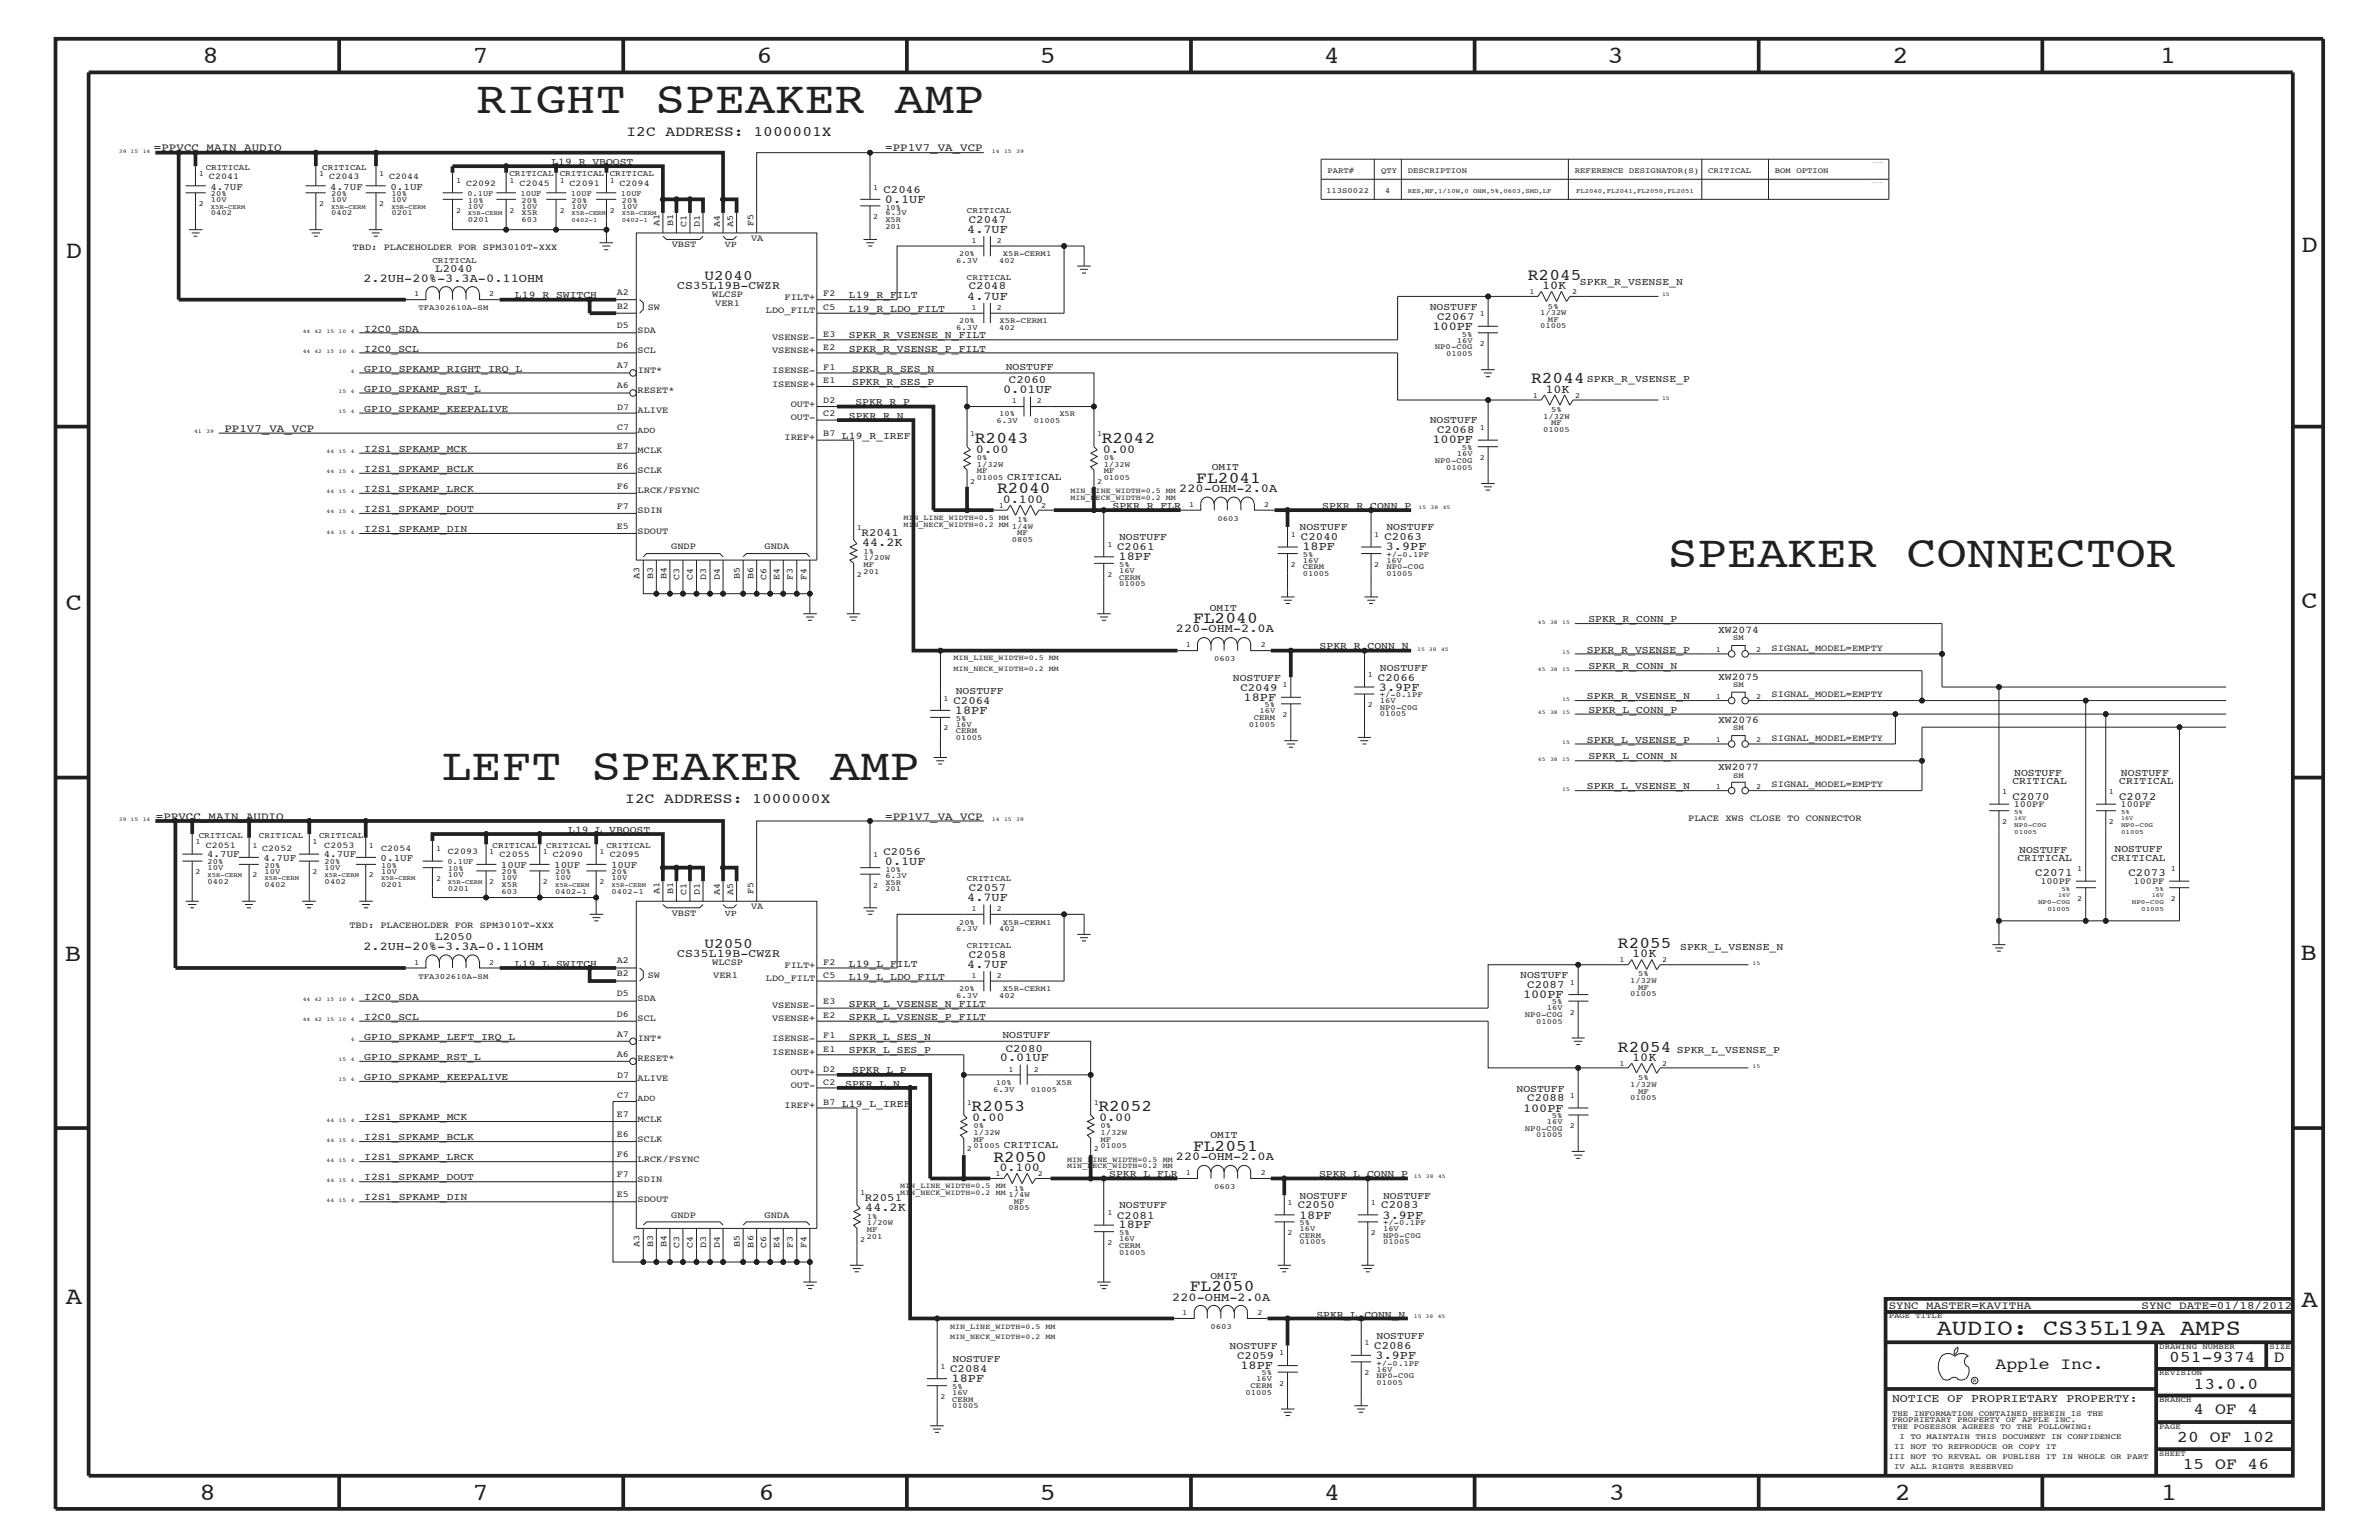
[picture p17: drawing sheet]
<svg xmlns="http://www.w3.org/2000/svg" width="432mm" height="279mm" viewBox="0 0 432 279" stroke-linecap="round" stroke-linejoin="round" font-family="sans-serif">
<defs><g id="words">
<g font-size="8.2" fill="#231f20">
<text x="86.5" y="20.4">RIGHT SPEAKER AMP</text>
<text x="302.7" y="102.9">SPEAKER CONNECTOR</text>
<text x="80.2" y="141.4">LEFT SPEAKER AMP</text>
</g>
<g font-size="4.5" fill="#231f20">
<text x="36.7" y="11.5">8</text>
<text x="85.8" y="11.5">7</text>
<text x="137.3" y="11.5">6</text>
<text x="188.7" y="11.5">5</text>
<text x="240.3" y="11.5">4</text>
<text x="291.7" y="11.5">3</text>
<text x="343.5" y="11.5">2</text>
<text x="392" y="11.5">1</text>
<text x="11.9" y="46.8">D</text>
<text x="417.7" y="45.7">D</text>
<text x="11.9" y="110.6">C</text>
<text x="417.7" y="110.3">C</text>
<text x="11.8" y="174.3">B</text>
<text x="417.6" y="174.2">B</text>
<text x="11.9" y="236.7">A</text>
<text x="417.7" y="237.1">A</text>
<text x="36.2" y="272.1">8</text>
<text x="85.8" y="272.1">7</text>
<text x="137.7" y="272.1">6</text>
<text x="188.7" y="272.1">5</text>
<text x="240.4" y="272.1">4</text>
<text x="292" y="272.1">3</text>
<text x="343.9" y="272.1">2</text>
<text x="392.2" y="272.1">1</text>
</g>
<text font-size="4.1" fill="#231f20" x="351.5" y="242.3">AUDIO: CS35L19A AMPS</text>
<g font-size="3" fill="#231f20">
<text x="277.3" y="50.7">R2045</text>
<text x="277.9" y="69.5">R2044</text>
<text x="177" y="80.3">R2043</text>
<text x="200" y="80.3">R2042</text>
<text x="181" y="89.5">R2040</text>
<text x="217.1" y="87.6">FL2041</text>
<text x="216.5" y="113.1">FL2040</text>
<text x="293.7" y="172">R2055</text>
<text x="293.7" y="190.8">R2054</text>
<text x="176.4" y="201.5">R2053</text>
<text x="199.4" y="201.5">R2052</text>
<text x="216.5" y="208.8">FL2051</text>
<text x="180.3" y="210.8">R2050</text>
<text x="215.9" y="234.3">FL2050</text>
<text x="362.2" y="248.4">Apple Inc.</text>
<text x="393.7" y="247.1">051-9374</text>
<text x="398.1" y="252">13.0.0</text>
<text x="412.7" y="247.1">D</text>
<text x="398.1" y="256.5">4 OF 4</text>
<text x="395.2" y="261.6">20 OF 102</text>
<text x="396.2" y="266.6">15 OF 46</text>
</g>
<g font-size="2.6" fill="#231f20">
<text x="113.7" y="24.7">I2C ADDRESS: 1000001X</text>
<text x="127.8" y="50.7">U2040</text>
<text x="113.5" y="145.7">I2C ADDRESS: 1000000X</text>
<text x="127.8" y="172">U2050</text>
</g>
<g font-size="2.2" fill="#231f20">
<text x="160.6" y="36.8">0.1UF</text>
<text x="175.6" y="42.3">4.7UF</text>
<text x="66" y="51.1">2.2UH-20%-3.3A-0.11OHM</text>
<text x="279.9" y="52.4">10K</text>
<text x="175.6" y="54.4">4.7UF</text>
<text x="260" y="59.8">100PF</text>
<text x="182.1" y="71.3">0.01UF</text>
<text x="280.5" y="71.2">10K</text>
<text x="177.1" y="82.2">0.00</text>
<text x="200.2" y="82.2">0.00</text>
<text x="260" y="80.5">100PF</text>
<text x="214" y="89.3">220-OHM-2.0A</text>
<text x="182" y="91.2">0.100</text>
<text x="156.5" y="99.1">44.2K</text>
<text x="203" y="101.6">18PF</text>
<text x="236.4" y="99.9">18PF</text>
<text x="251.5" y="99.9">3.9PF</text>
<text x="213.4" y="114.8">220-OHM-2.0A</text>
<text x="250.3" y="125.3">3.9PF</text>
<text x="173.3" y="129.6">18PF</text>
<text x="225.7" y="127.1">18PF</text>
<text x="160.6" y="157">0.1UF</text>
<text x="175.6" y="163.5">4.7UF</text>
<text x="66" y="172.3">2.2UH-20%-3.3A-0.11OHM</text>
<text x="296.2" y="173.7">10K</text>
<text x="175.6" y="175.6">4.7UF</text>
<text x="276.4" y="181">100PF</text>
<text x="181.5" y="192.6">0.01UF</text>
<text x="296.2" y="192.5">10K</text>
<text x="176.4" y="203.4">0.00</text>
<text x="199.5" y="203.4">0.00</text>
<text x="276.4" y="201.7">100PF</text>
<text x="181.4" y="212.5">0.100</text>
<text x="213.4" y="210.5">220-OHM-2.0A</text>
<text x="157.1" y="219.7">44.2K</text>
<text x="235.8" y="221.1">18PF</text>
<text x="251" y="221.1">3.9PF</text>
<text x="203" y="222.9">18PF</text>
<text x="212.8" y="236">220-OHM-2.0A</text>
<text x="172.7" y="250.7">18PF</text>
<text x="225.1" y="248.4">18PF</text>
<text x="249.7" y="246.5">3.9PF</text>
</g>
<g font-size="2.1" fill="#231f20">
<text x="122.9" y="52.4">CS35L19B-CWZR</text>
<text x="122.9" y="173.7">CS35L19B-CWZR</text>
<text x="343.4" y="254.4">NOTICE OF PROPRIETARY PROPERTY:</text>
</g>
<g font-size="2" fill="#231f20">
<text x="27.9" y="27.5">=PPVCC_MAIN_AUDIO</text>
<text x="160.7" y="27.5">=PP1V7_VA_VCP</text>
<text x="160.4" y="35">C2046</text>
<text x="175.9" y="40.4">C2047</text>
<text x="79" y="49.4">L2040</text>
<text x="175.9" y="52.5">C2048</text>
<text x="260.9" y="58">C2067</text>
<text x="183.1" y="69.5">C2060</text>
<text x="40.7" y="78.3">PP1V7_VA_VCP</text>
<text x="260.9" y="78.6">C2068</text>
<text x="156.4" y="97.3">R2041</text>
<text x="202.8" y="99.9">C2061</text>
<text x="236.1" y="98">C2040</text>
<text x="251.3" y="98">C2063</text>
<text x="225.1" y="125.3">C2049</text>
<text x="250.1" y="123.5">C2066</text>
<text x="173.1" y="127.7">C2064</text>
<text x="28.3" y="148.7">=PPVCC_MAIN_AUDIO</text>
<text x="160.7" y="148.7">=PP1V7_VA_VCP</text>
<text x="365.3" y="145.1">C2070</text>
<text x="384.6" y="145.1">C2072</text>
<text x="160.4" y="155.2">C2056</text>
<text x="175.9" y="161.7">C2057</text>
<text x="369.4" y="159">C2071</text>
<text x="386.3" y="159">C2073</text>
<text x="79" y="170.6">L2050</text>
<text x="175.9" y="173.8">C2058</text>
<text x="277.2" y="179.3">C2087</text>
<text x="182.5" y="190.8">C2080</text>
<text x="277.2" y="199.8">C2088</text>
<text x="157" y="217.9">R2051</text>
<text x="202.8" y="221.1">C2081</text>
<text x="235.5" y="219.2">C2050</text>
<text x="250.7" y="219.2">C2083</text>
<text x="342.8" y="237.4">SYNC_MASTER=KAVITHA</text>
<text x="388.7" y="237.4">SYNC_DATE=01/18/2012</text>
<text x="249.4" y="244.7">C2086</text>
<text x="172.5" y="248.9">C2084</text>
<text x="224.5" y="246.5">C2059</text>
</g>
<g font-size="1.9" fill="#231f20">
<text x="100.1" y="29.9">L19_R_VBOOST</text>
<text x="286.8" y="51.7">SPKR_R_VSENSE_N</text>
<text x="93.5" y="54.1">L19_R_SWITCH</text>
<text x="154.1" y="54.1">L19_R_FILT</text>
<text x="154.1" y="56.6">L19_R_LDO_FILT</text>
<text x="259.5" y="56.2">NOSTUFF</text>
<text x="66.1" y="63.9">I2C0_SCL</text>
<text x="66.1" y="60.2">I2C0_SDA</text>
<text x="154.1" y="63.9">SPKR_R_VSENSE_P_FILT</text>
<text x="154.1" y="61.4">SPKR_R_VSENSE_N_FILT</text>
<text x="66.1" y="67.5">GPIO_SPKAMP_RIGHT_IRQ_L</text>
<text x="66.1" y="71.1">GPIO_SPKAMP_RST_L</text>
<text x="154.7" y="69.9">SPKR_R_SES_P</text>
<text x="154.7" y="67.5">SPKR_R_SES_N</text>
<text x="182.5" y="67.1">NOSTUFF</text>
<text x="288" y="69.3">SPKR_R_VSENSE_P</text>
<text x="66.1" y="74.7">GPIO_SPKAMP_KEEPALIVE</text>
<text x="154.1" y="76">SPKR_R_N</text>
<text x="155.3" y="73.5">SPKR_R_P</text>
<text x="259.5" y="76.8">NOSTUFF</text>
<text x="66.1" y="82">I2S1_SPKAMP_MCK</text>
<text x="66.1" y="89.3">I2S1_SPKAMP_LRCK</text>
<text x="66.1" y="85.6">I2S1_SPKAMP_BCLK</text>
<text x="182.8" y="87.1">CRITICAL</text>
<text x="220" y="85.3">OMIT</text>
<text x="66.1" y="92.9">I2S1_SPKAMP_DOUT</text>
<text x="201.9" y="92.3">SPKR_R_FLR</text>
<text x="240" y="92.3">SPKR_R_CONN_P</text>
<text x="66.1" y="96.5">I2S1_SPKAMP_DIN</text>
<text x="203.1" y="98">NOSTUFF</text>
<text x="235.9" y="96.2">NOSTUFF</text>
<text x="251.6" y="96.2">NOSTUFF</text>
<text x="219.6" y="110.8">OMIT</text>
<text x="288.3" y="112.9">SPKR_R_CONN_P</text>
<text x="239.5" y="117.8">SPKR_R_CONN_N</text>
<text x="288" y="118.4">SPKR_R_VSENSE_P</text>
<text x="311.8" y="114.8">XW2074</text>
<text x="173.5" y="125.9">NOSTUFF</text>
<text x="223.8" y="123.5">NOSTUFF</text>
<text x="250.4" y="121.7">NOSTUFF</text>
<text x="288.3" y="121.4">SPKR_R_CONN_N</text>
<text x="311.8" y="123.4">XW2075</text>
<text x="288" y="126.9">SPKR_R_VSENSE_N</text>
<text x="288.3" y="129.3">SPKR_L_CONN_P</text>
<text x="311.8" y="131.3">XW2076</text>
<text x="288" y="134.7">SPKR_L_VSENSE_P</text>
<text x="288.3" y="137.8">SPKR_L_CONN_N</text>
<text x="288" y="143.2">SPKR_L_VSENSE_N</text>
<text x="311.8" y="139.7">XW2077</text>
<text x="365.3" y="142.3">CRITICAL</text>
<text x="365.6" y="140.7">NOSTUFF</text>
<text x="384.6" y="142.3">CRITICAL</text>
<text x="385" y="140.7">NOSTUFF</text>
<text x="103.1" y="151.1">L19_L_VBOOST</text>
<text x="366.5" y="154.7">NOSTUFF</text>
<text x="383.8" y="154.6">NOSTUFF</text>
<text x="366.2" y="156.2">CRITICAL</text>
<text x="383.2" y="156.2">CRITICAL</text>
<text x="305" y="172.3">SPKR_L_VSENSE_N</text>
<text x="93.5" y="175.4">L19_L_SWITCH</text>
<text x="154.1" y="175.4">L19_L_FILT</text>
<text x="154.1" y="177.7">L19_L_LDO_FILT</text>
<text x="275.9" y="177.4">NOSTUFF</text>
<text x="66.1" y="181.4">I2C0_SDA</text>
<text x="66.1" y="185">I2C0_SCL</text>
<text x="154.1" y="185">SPKR_L_VSENSE_P_FILT</text>
<text x="154.1" y="182.7">SPKR_L_VSENSE_N_FILT</text>
<text x="66.1" y="188.7">GPIO_SPKAMP_LEFT_IRQ_L</text>
<text x="154.1" y="191.1">SPKR_L_SES_P</text>
<text x="154.1" y="188.7">SPKR_L_SES_N</text>
<text x="181.9" y="188.3">NOSTUFF</text>
<text x="304.4" y="191.1">SPKR_L_VSENSE_P</text>
<text x="66.1" y="192.3">GPIO_SPKAMP_RST_L</text>
<text x="66.1" y="195.9">GPIO_SPKAMP_KEEPALIVE</text>
<text x="153.4" y="197.2">SPKR_L_N</text>
<text x="154.7" y="194.8">SPKR_L_P</text>
<text x="66.1" y="203.2">I2S1_SPKAMP_MCK</text>
<text x="275.3" y="198.1">NOSTUFF</text>
<text x="66.1" y="206.9">I2S1_SPKAMP_BCLK</text>
<text x="182.2" y="208.3">CRITICAL</text>
<text x="219.7" y="206.5">OMIT</text>
<text x="66.1" y="210.5">I2S1_SPKAMP_LRCK</text>
<text x="66.1" y="214.2">I2S1_SPKAMP_DOUT</text>
<text x="201.3" y="213.6">SPKR_L_FLR</text>
<text x="239.4" y="213.6">SPKR_L_CONN_P</text>
<text x="66.1" y="217.8">I2S1_SPKAMP_DIN</text>
<text x="203.1" y="219.2">NOSTUFF</text>
<text x="235.9" y="217.5">NOSTUFF</text>
<text x="251" y="217.5">NOSTUFF</text>
<text x="219.7" y="232">OMIT</text>
<text x="238.9" y="239">SPKR_L_CONN_N</text>
<text x="223.2" y="244.7">NOSTUFF</text>
<text x="249.9" y="242.9">NOSTUFF</text>
<text x="172.9" y="247.1">NOSTUFF</text>
</g>
<g font-size="1.8" fill="#231f20">
<text x="38.2" y="34.4">4.7UF</text>
<text x="59.9" y="34.4">4.7UF</text>
<text x="70.9" y="34.4">0.1UF</text>
<text x="37.6" y="155.6">4.7UF</text>
<text x="58.8" y="155.6">4.7UF</text>
<text x="47.8" y="156.2">4.7UF</text>
<text x="69.1" y="156.2">0.1UF</text>
<text x="90.9" y="157.4">10UF</text>
<text x="100.6" y="157.4">10UF</text>
<text x="110.9" y="157.4">10UF</text>
</g>
<g font-size="1.7" fill="#231f20">
<text x="119.7" y="41" transform="rotate(-90 119.7 41)">A1</text>
<text x="122.2" y="41" transform="rotate(-90 122.2 41)">B1</text>
<text x="124.6" y="41.2" transform="rotate(-90 124.6 41.2)">C1</text>
<text x="127" y="41.2" transform="rotate(-90 127 41.2)">D1</text>
<text x="130.6" y="41.2" transform="rotate(-90 130.6 41.2)">A4</text>
<text x="133.1" y="41.2" transform="rotate(-90 133.1 41.2)">A5</text>
<text x="136.7" y="41" transform="rotate(-90 136.7 41)">F5</text>
<text x="64" y="45.3">TBD: PLACEHOLDER FOR SPM3010T-XXX</text>
<text x="121.9" y="44.9">VBST</text>
<text x="136.3" y="43.7">VA</text>
<text x="111.9" y="53.5">A2</text>
<text x="129.3" y="53.9">WLCSP</text>
<text x="149.4" y="53.8">F2</text>
<text x="111.9" y="59.5">D5</text>
<text x="111.9" y="56">B2</text>
<text x="117.6" y="56.2">SW</text>
<text x="129.8" y="55.5">VER1</text>
<text x="139" y="56.8">LDO_FILT</text>
<text x="142.4" y="54.4">FILT+</text>
<text x="149.4" y="56.2">C5</text>
<text x="111.9" y="63.2">D6</text>
<text x="115.7" y="64">SCL</text>
<text x="115.7" y="60.4">SDA</text>
<text x="140.1" y="64">VSENSE+</text>
<text x="140.1" y="61.7">VSENSE-</text>
<text x="149.4" y="63.4">E2</text>
<text x="149.4" y="61.1">E3</text>
<text x="111.9" y="66.8">A7</text>
<text x="111.9" y="70.5">A6</text>
<text x="115.7" y="71.3">RESET*</text>
<text x="115.7" y="67.7">INT*</text>
<text x="140.1" y="70.1">ISENSE+</text>
<text x="140.1" y="67.7">ISENSE-</text>
<text x="149.4" y="69.5">E1</text>
<text x="149.4" y="67.1">F1</text>
<text x="112" y="74.4">D7</text>
<text x="115.7" y="75">ALIVE</text>
<text x="143.5" y="73.8">OUT+</text>
<text x="143.5" y="76.2">OUT-</text>
<text x="149.4" y="73.2">D2</text>
<text x="149.4" y="75.6">C2</text>
<text x="111.9" y="81.4">E7</text>
<text x="112" y="78">C7</text>
<text x="115.7" y="82.2">MCLK</text>
<text x="142.4" y="79.9">IREF+</text>
<text x="149.4" y="79.2">B7 L19_R_IREF</text>
<text x="111.9" y="85">E6</text>
<text x="111.9" y="88.7">F6</text>
<text x="115.7" y="85.9">SCLK</text>
<text x="115.7" y="89.5">LRCK/FSYNC</text>
<text x="111.9" y="92.3">F7</text>
<text x="111.9" y="96">E5</text>
<text x="115.7" y="93.2">SDIN</text>
<text x="115.7" y="96.8">SDOUT</text>
<text x="121.8" y="99.7">GNDP</text>
<text x="138.8" y="99.7">GNDA</text>
<text x="116.1" y="105.1" transform="rotate(-90 116.1 105.1)">A3</text>
<text x="118.5" y="105.1" transform="rotate(-90 118.5 105.1)">B3</text>
<text x="121" y="105.1" transform="rotate(-90 121 105.1)">B4</text>
<text x="123.4" y="105.2" transform="rotate(-90 123.4 105.2)">C3</text>
<text x="125.7" y="105.2" transform="rotate(-90 125.7 105.2)">C4</text>
<text x="128.2" y="105.2" transform="rotate(-90 128.2 105.2)">D3</text>
<text x="130.6" y="105.2" transform="rotate(-90 130.6 105.2)">D4</text>
<text x="134.3" y="105.1" transform="rotate(-90 134.3 105.1)">B5</text>
<text x="136.7" y="105.1" transform="rotate(-90 136.7 105.1)">B6</text>
<text x="139.1" y="105.2" transform="rotate(-90 139.1 105.2)">C6</text>
<text x="141.5" y="105.2" transform="rotate(-90 141.5 105.2)">E4</text>
<text x="143.9" y="105.2" transform="rotate(-90 143.9 105.2)">F3</text>
<text x="146.4" y="105.2" transform="rotate(-90 146.4 105.2)">F4</text>
<text x="321.6" y="118.1">SIGNAL_MODEL=EMPTY</text>
<text x="321.6" y="126.5">SIGNAL_MODEL=EMPTY</text>
<text x="321.6" y="134.4">SIGNAL_MODEL=EMPTY</text>
<text x="321.6" y="142.9">SIGNAL_MODEL=EMPTY</text>
<text x="306.4" y="149">PLACE XWS CLOSE TO CONNECTOR</text>
<text x="365.5" y="146.5">100PF</text>
<text x="384.9" y="146.5">100PF</text>
<text x="370.3" y="160.5">100PF</text>
<text x="387.3" y="160.5">100PF</text>
<text x="119.7" y="162.3" transform="rotate(-90 119.7 162.3)">A1</text>
<text x="121.9" y="166.1">VBST</text>
<text x="122.2" y="162.3" transform="rotate(-90 122.2 162.3)">B1</text>
<text x="124.6" y="162.3" transform="rotate(-90 124.6 162.3)">C1</text>
<text x="127" y="162.3" transform="rotate(-90 127 162.3)">D1</text>
<text x="130.6" y="162.3" transform="rotate(-90 130.6 162.3)">A4</text>
<text x="133.1" y="162.3" transform="rotate(-90 133.1 162.3)">A5</text>
<text x="136.3" y="165">VA</text>
<text x="136.7" y="162.2" transform="rotate(-90 136.7 162.2)">F5</text>
<text x="63.4" y="168.3">TBD: PLACEHOLDER FOR SPM3010T-XXX</text>
<text x="111.9" y="174.8">A2</text>
<text x="111.9" y="177.2">B2</text>
<text x="117.6" y="177.4">SW</text>
<text x="129.3" y="175.1">WLCSP</text>
<text x="129.5" y="177.4">VER1</text>
<text x="139" y="178">LDO_FILT</text>
<text x="142.4" y="175.6">FILT+</text>
<text x="149.4" y="175">F2</text>
<text x="149.4" y="177.4">C5</text>
<text x="111.9" y="184.4">D6</text>
<text x="111.9" y="180.8">D5</text>
<text x="115.7" y="185.3">SCL</text>
<text x="115.7" y="181.6">SDA</text>
<text x="140.1" y="185.3">VSENSE+</text>
<text x="140.1" y="182.9">VSENSE-</text>
<text x="149.4" y="184.7">E2</text>
<text x="149.4" y="182.2">E3</text>
<text x="111.9" y="188.1">A7</text>
<text x="111.9" y="191.7">A6</text>
<text x="115.7" y="188.9">INT*</text>
<text x="140.1" y="191.4">ISENSE+</text>
<text x="140.1" y="188.9">ISENSE-</text>
<text x="149.4" y="190.8">E1</text>
<text x="149.4" y="188.3">F1</text>
<text x="112" y="195.5">D7</text>
<text x="115.7" y="196.2">ALIVE</text>
<text x="115.7" y="192.6">RESET*</text>
<text x="143.5" y="195">OUT+</text>
<text x="143.5" y="197.4">OUT-</text>
<text x="149.4" y="194.4">D2</text>
<text x="149.4" y="196.8">C2</text>
<text x="111.9" y="202.6">E7</text>
<text x="112" y="199.2">C7</text>
<text x="115.7" y="203.5">MCLK</text>
<text x="142.4" y="201">IREF+</text>
<text x="149.4" y="200.4">B7 L19_L_IREF</text>
<text x="111.9" y="206.3">E6</text>
<text x="111.9" y="209.9">F6</text>
<text x="115.7" y="207.1">SCLK</text>
<text x="111.9" y="213.6">F7</text>
<text x="115.7" y="210.8">LRCK/FSYNC</text>
<text x="115.7" y="214.4">SDIN</text>
<text x="111.9" y="217.2">E5</text>
<text x="115.7" y="218">SDOUT</text>
<text x="121.8" y="220.9">GNDP</text>
<text x="138.8" y="220.9">GNDA</text>
<text x="116.1" y="226.3" transform="rotate(-90 116.1 226.3)">A3</text>
<text x="118.5" y="226.3" transform="rotate(-90 118.5 226.3)">B3</text>
<text x="121" y="226.3" transform="rotate(-90 121 226.3)">B4</text>
<text x="123.4" y="226.4" transform="rotate(-90 123.4 226.4)">C3</text>
<text x="125.7" y="226.4" transform="rotate(-90 125.7 226.4)">C4</text>
<text x="128.2" y="226.4" transform="rotate(-90 128.2 226.4)">D3</text>
<text x="130.6" y="226.4" transform="rotate(-90 130.6 226.4)">D4</text>
<text x="134.3" y="226.3" transform="rotate(-90 134.3 226.3)">B5</text>
<text x="136.7" y="226.3" transform="rotate(-90 136.7 226.3)">B6</text>
<text x="139.1" y="226.4" transform="rotate(-90 139.1 226.4)">C6</text>
<text x="141.5" y="226.4" transform="rotate(-90 141.5 226.4)">E4</text>
<text x="143.9" y="226.4" transform="rotate(-90 143.9 226.4)">F3</text>
<text x="146.4" y="226.4" transform="rotate(-90 146.4 226.4)">F4</text>
</g>
<g font-size="1.6" fill="#231f20">
<text x="37.9" y="32.5">C2041</text>
<text x="59.8" y="32.5">C2043</text>
<text x="70.6" y="32.5">C2044</text>
<text x="84.6" y="33.7">C2092</text>
<text x="94.3" y="33.7">C2045</text>
<text x="103.4" y="33.7">C2091</text>
<text x="112.4" y="33.7">C2094</text>
<text x="131.6" y="44.9">VP</text>
<text x="115.7" y="78.6">ADO</text>
<text x="37.3" y="153.8">C2051</text>
<text x="47.6" y="154.4">C2052</text>
<text x="58.9" y="153.8">C2053</text>
<text x="69.2" y="154.4">C2054</text>
<text x="81.3" y="155">C2093</text>
<text x="90.7" y="155.6">C2055</text>
<text x="100.3" y="155.6">C2090</text>
<text x="110.7" y="155.6">C2095</text>
<text x="131.6" y="166.1">VP</text>
<text x="115.7" y="199.8">ADO</text>
</g>
<g font-size="1.5" fill="#231f20">
<text x="37.3" y="30.8">CRITICAL</text>
<text x="58.5" y="30.8">CRITICAL</text>
<text x="92.5" y="31.9">CRITICAL</text>
<text x="101.6" y="31.9">CRITICAL</text>
<text x="110.7" y="31.9">CRITICAL</text>
<text x="175.5" y="38.6">CRITICAL</text>
<text x="78.5" y="47.7">CRITICAL</text>
<text x="175.5" y="50.7">CRITICAL</text>
<text x="36.1" y="152">CRITICAL</text>
<text x="47" y="152">CRITICAL</text>
<text x="57.9" y="152">CRITICAL</text>
<text x="89.4" y="153.8">CRITICAL</text>
<text x="99.1" y="153.8">CRITICAL</text>
<text x="110.1" y="153.8">CRITICAL</text>
<text x="175.5" y="159.9">CRITICAL</text>
<text x="175.5" y="172">CRITICAL</text>
</g>
<g font-size="1.4" fill="#231f20">
<text x="36.1" y="31.9">1</text>
<text x="38.3" y="35.6">20%</text>
<text x="57.9" y="31.9">1</text>
<text x="60.1" y="35.6">20%</text>
<text x="68.8" y="31.9">1</text>
<text x="71" y="35.6">10%</text>
<text x="82.8" y="33.1">1</text>
<text x="84.8" y="35.6">0.1UF</text>
<text x="92.5" y="33.1">1</text>
<text x="94.5" y="35.6">10UF</text>
<text x="101.6" y="33.1">1</text>
<text x="103.6" y="35.6">10UF</text>
<text x="110.7" y="33.1">1</text>
<text x="112.7" y="35.6">10UF</text>
<text x="158.5" y="34.4">1</text>
<text x="240.7" y="35">113S0022</text>
<text x="241" y="31.4">PART#</text>
<text x="250.7" y="31.4">QTY</text>
<text x="251.4" y="35">4</text>
<text x="255.5" y="31.4">DESCRIPTION</text>
<text x="285.8" y="31.4">REFERENCE DESIGNATOR(S)</text>
<text x="310" y="31.4">CRITICAL</text>
<text x="322.2" y="31.4">BOM OPTION</text>
<text x="36.1" y="37.4">2</text>
<text x="38.3" y="36.7">10V</text>
<text x="38.3" y="39.1">0402</text>
<text x="57.9" y="37.4">2</text>
<text x="60.1" y="36.7">10V</text>
<text x="60.1" y="39.1">0402</text>
<text x="68.8" y="37.4">2</text>
<text x="71" y="36.7">10V</text>
<text x="71" y="39.1">0201</text>
<text x="82.8" y="38.6">2</text>
<text x="84.9" y="36.8">10%</text>
<text x="84.9" y="37.9">10V</text>
<text x="84.9" y="40.3">0201</text>
<text x="92.5" y="38.6">2</text>
<text x="94.7" y="39.1">X5R</text>
<text x="94.7" y="40.3">603</text>
<text x="94.7" y="36.8">20%</text>
<text x="94.7" y="37.9">10V</text>
<text x="101.6" y="38.6">2</text>
<text x="103.7" y="37.9">10V</text>
<text x="103.7" y="36.8">20%</text>
<text x="110.7" y="38.6">2</text>
<text x="112.9" y="36.8">20%</text>
<text x="112.9" y="37.9">10V</text>
<text x="158.5" y="39.8">2</text>
<text x="160.7" y="40.3">X5R</text>
<text x="160.7" y="39.1">6.3V</text>
<text x="160.7" y="38">10%</text>
<text x="160.7" y="41.5">201</text>
<text x="173.6" y="47.7">6.3V</text>
<text x="174.1" y="46.5">20%</text>
<text x="176.4" y="44">1</text>
<text x="180.9" y="44">2</text>
<text x="181.4" y="47.7">402</text>
<text x="182" y="46.5">X5R-CERM1</text>
<text x="75.2" y="53.8">1</text>
<text x="88.8" y="53.8">2</text>
<text x="277.6" y="53.3">1</text>
<text x="285.3" y="53.3">2</text>
<text x="75.9" y="56.3">TFA302610A-SM</text>
<text x="173.6" y="59.8">6.3V</text>
<text x="174.1" y="58.6">20%</text>
<text x="176.4" y="56.2">1</text>
<text x="180.9" y="56.2">2</text>
<text x="181.4" y="59.8">402</text>
<text x="181.4" y="58.6">X5R-CERM1</text>
<text x="268.6" y="57.4">1</text>
<text x="279.5" y="59.5">01005</text>
<text x="279.5" y="57.2">1/32W</text>
<text x="281" y="56">5%</text>
<text x="281" y="58.4">MF</text>
<text x="260.4" y="63.4">NP0-C0G</text>
<text x="262.5" y="64.5">01005</text>
<text x="264.4" y="62.2">16V</text>
<text x="265.3" y="61.1">5%</text>
<text x="268.6" y="62.8">2</text>
<text x="180.8" y="76.8">6.3V</text>
<text x="181.4" y="75.6">10%</text>
<text x="183.6" y="73.2">1</text>
<text x="187.7" y="76.8">01005</text>
<text x="188.2" y="73.2">2</text>
<text x="192.3" y="75.6">X5R</text>
<text x="268.6" y="78">1</text>
<text x="278.2" y="72.1">1</text>
<text x="280.1" y="76">1/32W</text>
<text x="281.6" y="77.2">MF</text>
<text x="281.6" y="74.7">5%</text>
<text x="285.9" y="72.1">2</text>
<text x="176.1" y="79.2">1</text>
<text x="177.3" y="83.5">0%</text>
<text x="199.1" y="79.2">1</text>
<text x="200.3" y="83.5">0%</text>
<text x="260.4" y="83.9">NP0-C0G</text>
<text x="264.4" y="82.7">16V</text>
<text x="265.3" y="81.6">5%</text>
<text x="268.6" y="83.5">2</text>
<text x="280.1" y="78.3">01005</text>
<text x="176.1" y="87.7">2</text>
<text x="177.3" y="85.9">MF</text>
<text x="177.3" y="84.7">1/32W</text>
<text x="177.3" y="87.1">01005</text>
<text x="194.3" y="89.5">MIN_LINE_WIDTH=0.5 MM</text>
<text x="199.1" y="87.7">2</text>
<text x="200.3" y="85.9">MF</text>
<text x="200.3" y="84.7">1/32W</text>
<text x="200.3" y="87.1">01005</text>
<text x="262.5" y="85.2">01005</text>
<text x="164" y="94.3">MIN_LINE_WIDTH=0.5 MM</text>
<text x="164" y="95.6">MIN_NECK_WIDTH=0.2 MM 1/4W</text>
<text x="181.3" y="92.2">1</text>
<text x="184.6" y="94.8">1%</text>
<text x="189" y="92.2">2</text>
<text x="194.3" y="90.7">MIN_NECK_WIDTH=0.2 MM</text>
<text x="215.8" y="92">1</text>
<text x="221" y="94.5">0603</text>
<text x="229.5" y="92">2</text>
<text x="155.5" y="96.2">1</text>
<text x="156.7" y="100.4">1%</text>
<text x="156.7" y="101.6">1/20W</text>
<text x="183.6" y="98.4">0805</text>
<text x="184.6" y="97.1">MF</text>
<text x="201" y="99.3">1</text>
<text x="234.3" y="97.4">1</text>
<text x="236.5" y="101">5%</text>
<text x="249.4" y="97.4">1</text>
<text x="251.6" y="101">+/-0.1PF</text>
<text x="155.5" y="104.7">2</text>
<text x="156.7" y="104.1">201</text>
<text x="156.7" y="102.9">MF</text>
<text x="201" y="104.7">2</text>
<text x="203.1" y="104">16V</text>
<text x="203.1" y="106.4">01005</text>
<text x="203.1" y="105.2">CERM</text>
<text x="203.1" y="102.9">5%</text>
<text x="234.3" y="102.9">2</text>
<text x="236.5" y="103.3">CERM</text>
<text x="236.5" y="102.1">16V</text>
<text x="236.5" y="104.6">01005</text>
<text x="249.4" y="102.9">2</text>
<text x="251.6" y="103.3">NP0-C0G</text>
<text x="251.6" y="102.1">16V</text>
<text x="251.6" y="104.6">01005</text>
<text x="173.1" y="119.8">MIN_LINE_WIDTH=0.5 MM</text>
<text x="215.2" y="117.4">1</text>
<text x="228.9" y="117.4">2</text>
<text x="311.5" y="118.2">1</text>
<text x="314.6" y="116.2">SM</text>
<text x="318.7" y="118.2">2</text>
<text x="173.1" y="121.7">MIN_NECK_WIDTH=0.2 MM</text>
<text x="220.4" y="120">0603</text>
<text x="232.8" y="124.6">1</text>
<text x="248.2" y="122.9">1</text>
<text x="314.6" y="124.7">SM</text>
<text x="171.3" y="127.1">1</text>
<text x="173.5" y="130.8">5%</text>
<text x="173.5" y="131.9">16V</text>
<text x="226.7" y="131.9">01005</text>
<text x="227.6" y="130.7">CERM</text>
<text x="228.6" y="129.4">16V</text>
<text x="229.5" y="128.3">5%</text>
<text x="232.8" y="130.1">2</text>
<text x="248.2" y="128.3">2</text>
<text x="250.4" y="127.6">16V</text>
<text x="250.4" y="130">01005</text>
<text x="250.4" y="126.5">+/-0.1PF</text>
<text x="250.4" y="128.8">NP0-C0G</text>
<text x="311.5" y="126.8">1</text>
<text x="318.7" y="126.8">2</text>
<text x="171.3" y="132.5">2</text>
<text x="173.5" y="134.2">01005</text>
<text x="173.5" y="133">CERM</text>
<text x="311.5" y="134.6">1</text>
<text x="314.6" y="132.5">SM</text>
<text x="318.7" y="134.6">2</text>
<text x="311.5" y="143.1">1</text>
<text x="314.6" y="141.1">SM</text>
<text x="318.7" y="143.1">2</text>
<text x="363.4" y="149.5">2</text>
<text x="363.4" y="144">1</text>
<text x="382.8" y="149.5">2</text>
<text x="382.8" y="144">1</text>
<text x="35.5" y="153.2">1</text>
<text x="45.8" y="153.8">1</text>
<text x="56.7" y="153.2">1</text>
<text x="67" y="153.8">1</text>
<text x="79.2" y="154.4">1</text>
<text x="88.8" y="155">1</text>
<text x="98.6" y="155">1</text>
<text x="108.8" y="155">1</text>
<text x="158.5" y="155.6">1</text>
<text x="35.5" y="158.6">2</text>
<text x="37.7" y="157.9">10V</text>
<text x="37.7" y="156.8">20%</text>
<text x="37.7" y="160.3">0402</text>
<text x="45.8" y="159.2">2</text>
<text x="48" y="158.5">10V</text>
<text x="48" y="157.4">20%</text>
<text x="48" y="160.9">0402</text>
<text x="56.7" y="158.6">2</text>
<text x="58.9" y="156.8">20%</text>
<text x="58.9" y="157.9">10V</text>
<text x="58.9" y="160.3">0402</text>
<text x="67" y="159.2">2</text>
<text x="69.2" y="158.5">10V</text>
<text x="69.2" y="160.9">0201</text>
<text x="69.2" y="157.4">10%</text>
<text x="79.2" y="159.9">2</text>
<text x="81.2" y="156.8">0.1UF</text>
<text x="81.3" y="161.6">0201</text>
<text x="81.3" y="159.1">10V</text>
<text x="81.3" y="158">10%</text>
<text x="88.8" y="160.5">2</text>
<text x="91" y="160.9">X5R</text>
<text x="91" y="159.7">10V</text>
<text x="91" y="158.6">20%</text>
<text x="98.6" y="160.5">2</text>
<text x="100.8" y="159.7">10V</text>
<text x="100.8" y="158.6">20%</text>
<text x="108.8" y="160.5">2</text>
<text x="111" y="159.7">10V</text>
<text x="111" y="158.6">20%</text>
<text x="158.5" y="161.1">2</text>
<text x="160.7" y="161.7">201</text>
<text x="160.7" y="158.1">10%</text>
<text x="160.7" y="160.5">X5R</text>
<text x="160.7" y="159.2">6.3V</text>
<text x="377" y="158">1</text>
<text x="394" y="158">1</text>
<text x="91" y="162.2">603</text>
<text x="100.8" y="162.2">0402-1</text>
<text x="111" y="162.2">0402-1</text>
<text x="174.1" y="167.8">20%</text>
<text x="176.4" y="165.3">1</text>
<text x="180.9" y="165.3">2</text>
<text x="182" y="167.8">X5R-CERM1</text>
<text x="377" y="163.5">2</text>
<text x="394" y="163.5">2</text>
<text x="173.6" y="168.9">6.3V</text>
<text x="181.4" y="168.9">402</text>
<text x="75.2" y="175">1</text>
<text x="75.9" y="177.6">TFA302610A-SM</text>
<text x="88.8" y="175">2</text>
<text x="174.1" y="179.9">20%</text>
<text x="176.4" y="177.4">1</text>
<text x="180.9" y="177.4">2</text>
<text x="182" y="179.9">X5R-CERM1</text>
<text x="284.9" y="178.7">1</text>
<text x="294" y="174.6">1</text>
<text x="295.9" y="178.4">1/32W</text>
<text x="297.3" y="177.2">5%</text>
<text x="297.3" y="179.6">MF</text>
<text x="301.7" y="174.6">2</text>
<text x="173.6" y="181">6.3V</text>
<text x="181.4" y="181">402</text>
<text x="276.8" y="184.6">NP0-C0G</text>
<text x="278.8" y="185.8">01005</text>
<text x="280.8" y="183.3">16V</text>
<text x="281.7" y="182.2">5%</text>
<text x="284.9" y="184.1">2</text>
<text x="295.9" y="180.8">01005</text>
<text x="180.8" y="196.8">10%</text>
<text x="183.1" y="194.4">1</text>
<text x="187.6" y="194.4">2</text>
<text x="191.7" y="196.8">X5R</text>
<text x="294" y="193.4">1</text>
<text x="295.9" y="197.2">1/32W</text>
<text x="297.3" y="195.9">5%</text>
<text x="301.7" y="193.4">2</text>
<text x="175.5" y="200.4">1</text>
<text x="180.3" y="198.1">6.3V</text>
<text x="187.1" y="198.1">01005</text>
<text x="198.5" y="200.4">1</text>
<text x="280.8" y="204">16V</text>
<text x="281.7" y="202.9">5%</text>
<text x="284.9" y="199.2">1</text>
<text x="295.9" y="199.6">01005</text>
<text x="297.3" y="198.4">MF</text>
<text x="175.5" y="208.9">2</text>
<text x="176.7" y="204.7">0%</text>
<text x="176.7" y="207.1">MF</text>
<text x="176.7" y="208.3">01005</text>
<text x="176.7" y="205.9">1/32W</text>
<text x="198.5" y="208.9">2</text>
<text x="199.7" y="207.1">MF</text>
<text x="199.7" y="205.9">1/32W</text>
<text x="199.7" y="208.3">01005</text>
<text x="199.7" y="204.7">0%</text>
<text x="276.8" y="205.2">NP0-C0G</text>
<text x="278.8" y="206.4">01005</text>
<text x="284.9" y="204.7">2</text>
<text x="163.4" y="215.6">MIN_LINE_WIDTH=0.5 MM</text>
<text x="180.7" y="213.4">1</text>
<text x="188.4" y="213.4">2</text>
<text x="193.7" y="211.9">MIN_NECK_WIDTH=0.2 MM</text>
<text x="193.7" y="210.8">MIN_LINE_WIDTH=0.5 MM</text>
<text x="215.2" y="213.2">1</text>
<text x="220.4" y="215.8">0603</text>
<text x="228.9" y="213.2">2</text>
<text x="156.1" y="216.9">1</text>
<text x="157.3" y="221.1">1%</text>
<text x="163.4" y="216.9">MIN_NECK_WIDTH=0.2 MM 1/4W</text>
<text x="183" y="219.6">0805</text>
<text x="184" y="218.4">MF</text>
<text x="184" y="216">1%</text>
<text x="201" y="220.4">1</text>
<text x="233.7" y="218.6">1</text>
<text x="248.8" y="218.6">1</text>
<text x="156.1" y="225.3">2</text>
<text x="157.3" y="224.7">201</text>
<text x="157.3" y="223.5">MF</text>
<text x="157.3" y="222.3">1/20W</text>
<text x="201" y="225.9">2</text>
<text x="203.1" y="225.2">16V</text>
<text x="203.1" y="227.6">01005</text>
<text x="203.1" y="226.4">CERM</text>
<text x="203.1" y="224.1">5%</text>
<text x="233.7" y="224">2</text>
<text x="235.9" y="222.3">5%</text>
<text x="235.9" y="224.6">CERM</text>
<text x="235.9" y="225.7">01005</text>
<text x="235.9" y="223.4">16V</text>
<text x="248.8" y="224">2</text>
<text x="251" y="224.6">NP0-C0G</text>
<text x="251" y="222.3">+/-0.1PF</text>
<text x="251" y="223.4">16V</text>
<text x="251" y="225.7">01005</text>
<text x="214.5" y="238.6">1</text>
<text x="228.3" y="238.6">2</text>
<text x="342.8" y="239.2">PAGE TITLE</text>
<text x="172.5" y="241.1">MIN_LINE_WIDTH=0.5 MM</text>
<text x="172.5" y="242.9">MIN_NECK_WIDTH=0.2 MM</text>
<text x="219.7" y="241.2">0603</text>
<text x="232.2" y="245.9">1</text>
<text x="247.7" y="244.1">1</text>
<text x="391.9" y="244.7">DRAWING NUMBER</text>
<text x="411.9" y="244.7">SIZE</text>
<text x="170.7" y="248.4">1</text>
<text x="172.8" y="252">5%</text>
<text x="227" y="251.8">CERM</text>
<text x="228" y="250.6">16V</text>
<text x="228.9" y="249.5">5%</text>
<text x="232.2" y="251.4">2</text>
<text x="247.7" y="249.5">2</text>
<text x="249.9" y="251.2">01005</text>
<text x="249.9" y="247.8">+/-0.1PF</text>
<text x="249.9" y="250">NP0-C0G</text>
<text x="249.9" y="248.9">16V</text>
<text x="391.9" y="249.5">REVISION</text>
<text x="170.7" y="253.8">2</text>
<text x="172.8" y="254.3">CERM</text>
<text x="172.8" y="253.1">16V</text>
<text x="172.8" y="255.5">01005</text>
<text x="226.1" y="253.1">01005</text>
<text x="343.4" y="256.8">THE INFORMATION CONTAINED HEREIN IS THE</text>
<text x="391.9" y="254.4">BRANCH</text>
<text x="343.4" y="258">PROPRIETARY PROPERTY OF APPLE INC.</text>
<text x="343.4" y="259.3">THE POSESSOR AGREES TO THE FOLLOWING:</text>
<text x="343.8" y="262.9">II NOT TO REPRODUCE OR COPY IT</text>
<text x="344.8" y="261.1">I TO MAINTAIN THIS DOCUMENT IN CONFIDENCE</text>
<text x="391.9" y="259.3">PAGE</text>
<text x="342.8" y="264.7">III NOT TO REVEAL OR PUBLISH IT IN WHOLE OR PART</text>
<text x="343.8" y="266.6">IV ALL RIGHTS RESERVED</text>
<text x="391.9" y="264.1">SHEET</text>
</g>
<g font-size="1.2" fill="#231f20">
<text x="255.5" y="35">RES,MF,1/10W,0 OHM,5%,0603,SMD,LF</text>
<text x="286.1" y="35">FL2040,FL2041,FL2050,FL2051</text>
<text x="38.3" y="37.9">X5R-CERM</text>
<text x="60.1" y="37.9">X5R-CERM</text>
<text x="71" y="37.9">X5R-CERM</text>
<text x="84.9" y="39.1">X5R-CERM</text>
<text x="103.7" y="39.1">X5R-CERM</text>
<text x="103.7" y="40.3">0402-1</text>
<text x="112.9" y="39.1">X5R-CERM</text>
<text x="112.9" y="40.3">0402-1</text>
<text x="365.6" y="147.7">5%</text>
<text x="385" y="147.7">5%</text>
<text x="365.6" y="151.2">01005</text>
<text x="365.6" y="150.1">NP0-C0G</text>
<text x="385" y="151.2">01005</text>
<text x="385" y="150.1">NP0-C0G</text>
<text x="37.7" y="159.1">X5R-CERM</text>
<text x="48" y="159.7">X5R-CERM</text>
<text x="58.9" y="159.1">X5R-CERM</text>
<text x="69.2" y="159.7">X5R-CERM</text>
<text x="81.3" y="160.3">X5R-CERM</text>
<text x="100.8" y="160.9">X5R-CERM</text>
<text x="111" y="160.9">X5R-CERM</text>
<text x="374.1" y="161.7">5%</text>
<text x="391.2" y="161.7">5%</text>
<text x="369.9" y="163.9">NP0-C0G</text>
<text x="371.6" y="165.2">01005</text>
<text x="386.9" y="163.9">NP0-C0G</text>
<text x="388.6" y="165.2">01005</text>
</g>
<g font-size="1.1" fill="#231f20">
<text x="365.6" y="148.8">16V</text>
<text x="385" y="148.8">16V</text>
<text x="373.5" y="162.8">16V</text>
<text x="390.6" y="162.8">16V</text>
</g>
<g font-size="1" fill="#231f20">
<text x="21.6" y="27.7">39</text>
<text x="23.7" y="27.7">15</text>
<text x="25.9" y="27.7">14</text>
<text x="180" y="27.7">14</text>
<text x="182.2" y="27.7">15</text>
<text x="184.4" y="27.7">39</text>
<text x="301.7" y="53.8">15</text>
<text x="54.9" y="64">44</text>
<text x="54.9" y="60.4">44</text>
<text x="57.1" y="64">42</text>
<text x="57.1" y="60.4">42</text>
<text x="59.3" y="64">15</text>
<text x="59.3" y="60.4">15</text>
<text x="61.5" y="64">10</text>
<text x="61.5" y="60.4">10</text>
<text x="63.7" y="64">4</text>
<text x="63.7" y="60.4">4</text>
<text x="61.5" y="71.3">15</text>
<text x="63.7" y="67.7">4</text>
<text x="63.7" y="71.3">4</text>
<text x="61.5" y="75">15</text>
<text x="63.7" y="75">4</text>
<text x="301.7" y="72.6">15</text>
<text x="35.2" y="78.6">41</text>
<text x="37.4" y="78.6">39</text>
<text x="59.3" y="82.2">44</text>
<text x="61.5" y="82.2">15</text>
<text x="63.7" y="82.2">4</text>
<text x="59.3" y="89.5">44</text>
<text x="59.3" y="85.9">44</text>
<text x="61.5" y="89.5">15</text>
<text x="61.5" y="85.9">15</text>
<text x="63.7" y="89.5">4</text>
<text x="63.7" y="85.9">4</text>
<text x="59.3" y="93.2">44</text>
<text x="61.5" y="93.2">15</text>
<text x="63.7" y="93.2">4</text>
<text x="257.5" y="92.3">15</text>
<text x="259.7" y="92.3">38</text>
<text x="261.9" y="92.3">45</text>
<text x="59.3" y="96.8">44</text>
<text x="61.5" y="96.8">15</text>
<text x="63.7" y="96.8">4</text>
<text x="279.1" y="113.1">45</text>
<text x="281.3" y="113.1">38</text>
<text x="283.6" y="113.1">15</text>
<text x="257.2" y="118.1">15 38</text>
<text x="261.6" y="118.1">45</text>
<text x="283.6" y="118.6">15</text>
<text x="279.1" y="121.7">45</text>
<text x="281.3" y="121.7">38</text>
<text x="283.6" y="121.7">15</text>
<text x="279.1" y="129.6">45</text>
<text x="281.3" y="129.6">38</text>
<text x="283.6" y="127.1">15</text>
<text x="283.6" y="129.6">15</text>
<text x="283.5" y="135">15</text>
<text x="279.1" y="138">45</text>
<text x="281.3" y="138">38</text>
<text x="283.6" y="143.5">15</text>
<text x="283.6" y="138">15</text>
<text x="21.6" y="149">39</text>
<text x="23.7" y="149">15</text>
<text x="25.9" y="149">14</text>
<text x="180" y="149">14</text>
<text x="182.2" y="149">15</text>
<text x="184.4" y="149">39</text>
<text x="318.1" y="175">15</text>
<text x="54.9" y="181.6">44</text>
<text x="54.9" y="185.3">44</text>
<text x="57.1" y="181.6">42</text>
<text x="57.1" y="185.3">42</text>
<text x="59.3" y="181.6">15</text>
<text x="59.3" y="185.3">15</text>
<text x="61.5" y="181.6">10</text>
<text x="61.5" y="185.3">10</text>
<text x="63.7" y="181.6">4</text>
<text x="63.7" y="185.3">4</text>
<text x="63.7" y="188.9">4</text>
<text x="61.5" y="192.6">15</text>
<text x="61.5" y="196.2">15</text>
<text x="63.7" y="192.6">4</text>
<text x="63.7" y="196.2">4</text>
<text x="318.1" y="193.7">15</text>
<text x="59.3" y="203.5">44</text>
<text x="61.5" y="203.5">15</text>
<text x="63.7" y="203.5">4</text>
<text x="59.3" y="207.1">44</text>
<text x="61.5" y="207.1">15</text>
<text x="63.7" y="207.1">4</text>
<text x="59.3" y="210.8">44</text>
<text x="59.3" y="214.4">44</text>
<text x="61.5" y="210.8">15</text>
<text x="61.5" y="214.4">15</text>
<text x="63.7" y="210.8">4</text>
<text x="63.7" y="214.4">4</text>
<text x="256.6" y="213.8">15</text>
<text x="258.8" y="213.8">38</text>
<text x="261" y="213.8">45</text>
<text x="59.3" y="218">44</text>
<text x="61.5" y="218">15</text>
<text x="63.7" y="218">4</text>
<text x="256.6" y="239.2">15 38</text>
<text x="261" y="239.2">45</text>
<text x="358.1" y="250.7">R</text>
</g>
</g></defs>
<g fill="none" stroke="#231f20" stroke-width=".18">
<path d="M33.7 35h3.6M33.7 33.7h3.6M35.5 30.2v3.5M35.5 35v6.7M55.5 35h3.6M55.5 33.7h3.6M57.3 30.2v3.5M57.3 35v6.7M66.4 35h3.6M66.4 33.7h3.6M68.2 30.2v3.5M68.2 35v6.7"/>
<path d="M80.4 36.2h3.6M80.4 35h3.6M82.1 31.3v3.7M82.1 36.2v5.5h9.8M90.1 36.2h3.5M90.1 35h3.5M91.9 36.2v5.5h9M91.9 31.3v3.7M99.2 36.2h3.6M99.2 35h3.6M100.9 36.2v5.5h9.2M100.9 31.3v3.7"/>
<path d="M108.2 36.2h3.7M108.2 35h3.7M110.1 31.3v3.7M110.1 36.2v7.8M120.3 38.6v3.7M122.8 38.6v3.7M125.2 38.6v3.7M127.6 38.6v3.7M131.2 38.6v3.7M133.7 38.6v3.7M156.1 37.4h3.7M156.1 36.2h3.7"/>
<path d="M157.9 27.7v8.5M157.9 37.4v6M178.6 27.7h-41.3v14.6M239.8 28.9h103v7.3h-103zM239.8 32.5h103M249.4 28.9v7.3M254.4 28.9v7.3M284.7 28.9v7.3M308.9 28.9v7.3M321 28.9v7.3M34.3 41.7h2.4M34.8 42.3h1.4"/>
<path d="M35.1 42.9h.7M56.1 41.7h2.4M56.6 42.3h1.5M57 42.9h.7M67 41.7h2.4M67.5 42.3h1.4M67.8 42.9h.8M79.7 53.2a1.19 1.19 0 0 0-1.2-1.2 1.19 1.19 0 0 0-1.2 1.2v1.2h-3.6M82.1 53.2a1.19 1.19 0 0 1 1.2-1.2 1.19 1.19 0 0 1 1.2 1.2M82.1 53.2a1.19 1.19 0 0 0-1.2-1.2 1.19 1.19 0 0 0-1.1 1.2v1.2M82.1 53.2v1.2M87 53.2a1.19 1.19 0 0 0-1.2-1.2 1.19 1.19 0 0 0-1.2 1.2v1.2"/>
<path d="M87 53.2v1.2h3.7M108.8 44h2.5M109.3 44.6h1.5M109.6 45.3h.8M111.9 56.8h3.6M111.9 54.4h3.6M115.5 42.3h32.8v59.3h-32.8zM116.1 54.4l.7 .6v1.1l-.7 .7M120.3 42.9l.7 .5h6l.6-.5M131.2 42.9l.6 .5h1.3l.6-.5M148.3 56.8h30.3M156.7 43.4h2.5"/>
<path d="M157.2 44h1.5M157.6 44.6h.7M178.6 42.9v3.6M178.6 55v3.6M178.6 44.6h-15.8v9.8h-14.5M179.8 42.9v3.6M179.8 55v3.6M179.8 44.6h17v3.7M193.1 44.6v12.2h-13.3M195.5 48.3h2.5M196 48.9h1.5M196.4 49.5h.7"/>
<path d="M268.2 59.2h3.7M270.1 53.8h-16.4v7.9h-105.4M301 53.8h-16.1l-.6 .9-.9-1.9-.9 1.9-.9-1.9-.9 1.9-.9-1.9-.6 1h-9.1v5.4M39.7 78.6h75.8M65.2 60.4h50.3M65.2 64h50.3M65.2 74.9h50.3M65.2 67.7h49.1M65.2 71.3h49.1M148.3 79.9h6.6v18.1l.6 .7-1.2 .5 1.2 .6-1.2 .6 1.2 .6-1.2 .6 .6 .6v9.2M148.3 64h105.4v8.6h26.1l.5-1 1 1.9 .9-1.9 .9 1.9 .9-1.9 .9 1.9 .6-.9h15.5M148.3 67.7h50.3v6.1"/>
<path d="M148.3 70.1h27.2v3.7h10.4M148.3 73.8h3.6M148.3 76.2h3.6M175.5 73.8v7.2l.6 .6-1.2 .6 1.2 .6-1.2 .7 1.2 .6-1.2 .6 .6 .6v3M185.9 72v3.5M187 72v3.5M187 73.8h11.6M198.6 73.8v7.2l.5 .6-1.1 .6 1.1 .6-1.1 .7 1.1 .6-1.1 .6 .6 .6v3M268.2 60.4h3.7M268.2 79.9h3.7M268.8 67.1h2.5M269.3 67.7h1.5"/>
<path d="M269.7 68.3h.7M270.1 60.4v6.7M270.1 72.6v7.3M65.2 96.8h50.3M65.2 93.2h50.3M65.2 89.5h50.3M65.2 85.9h50.3M65.2 82.2h50.3M180.4 92.6h2.4l.6-1 .9 1.9 .9-1.9 .9 1.9 .9-1.9 1 1.9 .6-.9h2.7M200.3 92.6v8.4M220.3 91.4a1.19 1.19 0 0 0-1.2-1.2 1.19 1.19 0 0 0-1.2 1.2v1.2h-3.6M222.8 91.4a1.19 1.19 0 0 1 1.2-1.2 1.19 1.19 0 0 1 1.1 1.2"/>
<path d="M222.8 91.4a1.19 1.19 0 0 0-1.2-1.2 1.19 1.19 0 0 0-1.2 1.2v1.2M222.8 91.4v1.2M227.6 91.4a1.19 1.19 0 0 0-1.2-1.2 1.19 1.19 0 0 0-1.2 1.2v1.2M227.7 91.4v1.2h3.6M231.9 99.2h3.7M233.7 95.6v3.6M247.1 99.2h3.6M248.9 92.6v6.6M268.2 81h3.7M268.8 87.7h2.5M269.3 88.3h1.5M269.7 88.9h.7"/>
<path d="M270.1 81v6.7M116.8 101l.6-.6h13.2l.6 .6M116.8 101.6v6.1h2.3M119.1 101.6v6.1h4.9M121.6 101.6v6.1M124 101.6v6.1M124 107.7h2.4M126.4 101.6v6.1h2.5M128.9 101.6v6.1h2.3M131.2 101.6v6.1M131.2 107.7h3.7M134.9 101l.6-.6h10.9l.6 .6"/>
<path d="M134.9 101.6v6.1h2.4M137.3 101.6v6.1M137.3 107.7h2.5M139.8 101.6v6.1h2.4M142.2 101.6v6.1M142.2 107.7h4.8M144.6 101.6v6.1M145.8 111.4h2.5M146.3 111.9h1.5M146.7 112.5h.7M147 101.6v9.8M153.7 111.4h2.4"/>
<path d="M154.2 111.9h1.4M154.5 112.5h.8M170.7 118v10.9M198.6 102.2h3.6M198.6 101h3.6M199.1 111.4h2.5M199.7 111.9h1.4M200 112.5h.8M200.3 102.2v9.2M217.4 116.9a1.19 1.19 0 0 1 1.1-1.2 1.19 1.19 0 0 1 1.2 1.2M217.4 116.8v1.2h-3.7M219.8 116.9a1.19 1.19 0 0 1 1.2-1.2 1.19 1.19 0 0 1 1.2 1.2 1.19 1.19 0 0 1 1.2-1.2 1.19 1.19 0 0 1 1.1 1.2"/>
<path d="M219.8 116.8v1.2M222.2 116.8v1.2M224.6 116.9a1.19 1.19 0 0 1 1.2-1.2 1.19 1.19 0 0 1 1.2 1.2M224.6 116.8v1.2M227 116.8v1.2h3.6M231.9 100.4h3.7M232.5 108.3h2.5M233 108.9h1.5M233.4 109.5h.7M233.7 100.4v7.9M247.1 100.4h3.6M247.7 108.3h2.4"/>
<path d="M247.7 118v6.6M248.2 108.9h1.4M248.5 109.5h.7M248.9 100.4v7.9M285.9 118.6h27.8M285.9 113.1h66.6v5.5h-35.1M314.3 118v-.9h2.5v.9M352.5 118.6v6h10.3M168.8 128.9h3.7M168.8 130.2h3.7M169.4 137.4h2.5M169.9 138h1.5"/>
<path d="M170.3 138.6h.7M170.7 130.2v7.2M232.5 127.7h3.6M232.5 126.5h3.6M233.1 134.4h2.5M233.6 135h1.4M233.9 135.6h.8M234.3 122.9v3.6M234.3 127.7v6.7M245.8 124.6h3.6M245.8 125.9h3.6M246.5 133.8h2.4"/>
<path d="M246.9 134.4h1.4M247.3 135h.7M247.7 125.9v7.9M285.9 135h27.8M285.9 127.1h27.8M285.9 129.6h118.2M285.9 138h62.9M285.9 121.7h62.9v5.4M314.3 134.4v-.9h2.5v.9M314.3 126.5v-.9h2.5v.9M317.4 127.1h86.7M344 129.6v5.4h-26.6"/>
<path d="M378.6 127.1v32.8M382.2 129.6v16.3M395.6 131.9v28M404.1 131.9h-55.3v11.5h-31.4M404.1 124.6h-41.3v21.3M33.1 156.2h3.6M33.1 155h3.6M34.9 151.3v3.7M34.9 156.2v7.3M43.4 155.6h3.6M43.4 156.8h3.6M45.2 152v3.6"/>
<path d="M45.2 156.8v6.7M54.3 155h3.6M54.3 156.2h3.6M56.1 151.3v3.7M56.1 156.2v7.3M64.6 155.6h3.6M64.6 156.8h3.6M66.4 152v3.6M66.4 156.8v6.7M76.7 157.4h3.7M76.7 156.2h3.7M78.5 152.6v3.6"/>
<path d="M78.5 157.4v5.4h9.7M86.5 156.8h3.6M86.5 158h3.6M88.2 158v4.8h9.8M88.2 153.2v3.6M96.1 158h3.6M96.1 156.8h3.6M98 158v4.8h10.2M98 153.2v3.6M106.4 158h3.7M106.4 156.8h3.7M108.2 153.2v3.6"/>
<path d="M108.2 158v7.9M120.3 159.9v3.6M122.8 159.9v3.6M125.2 159.9v3.6M127.6 159.9v3.6M131.2 159.9v3.6M133.7 159.9v3.6M156.1 158.6h3.7M156.1 157.4h3.7M157.9 148.9v8.5M157.9 158.6v6.1M178.6 148.9h-41.3v14.6"/>
<path d="M285.9 143.4h27.8M314.3 142.9v-1h2.5v1M361 147.1h3.7M361 145.9h3.7M362.8 147.1v24.3M376.8 159.9h3.6M380.4 145.9h3.7M380.4 147.1h3.7M382.2 147.1v20h-3.6v-6M393.7 159.9h3.7M33.7 163.5h2.4M34.1 164.1h1.5"/>
<path d="M34.5 164.7h.7M43.9 163.5h2.5M44.5 164.1h1.4M44.8 164.7h.8M54.9 163.5h2.4M55.4 164.1h1.4M55.7 164.7h.8M65.2 163.5h2.5M65.7 164.1h1.4M66 164.7h.8M77.3 174.4a1.19 1.19 0 0 1 1.2-1.2 1.19 1.19 0 0 1 1.2 1.2M77.3 174.4v1.2h-3.6"/>
<path d="M79.8 174.4a1.19 1.19 0 0 1 1.1-1.2 1.19 1.19 0 0 1 1.2 1.2 1.19 1.19 0 0 1 1.2-1.2 1.19 1.19 0 0 1 1.2 1.2M79.8 174.4v1.2M82.1 174.4v1.2M84.6 174.4a1.19 1.19 0 0 1 1.2-1.2 1.19 1.19 0 0 1 1.2 1.2M84.6 174.4v1.2M87 174.4v1.2h3.7M107 165.9h2.5M107.5 166.5h1.5M107.9 167.1h.7M111.9 178h3.6M111.9 175.6h3.6M115.5 163.5h32.8v59.4h-32.8z"/>
<path d="M116.1 175.6l.7 .6v1.2l-.7 .6M120.3 164.1l.7 .6h6l.6-.6M133.7 164.1l-.6 .6h-1.3l-.6-.6M148.3 178h30.3M156.7 164.7h2.5M157.2 165.3h1.5M157.6 165.9h.7M178.6 164.1v3.6M178.6 176.2v3.7M178.6 165.9h-15.8v9.7h-14.5M179.8 164.1v3.6M179.8 176.2v3.7"/>
<path d="M179.8 165.9h17v3.6M193.1 165.9v12.1h-13.3M195.5 169.5h2.5M196 170.1h1.5M196.4 170.7h.7M286.4 175v5.4M300.7 175.9l-.9-1.8-.9 1.8-.9-1.8-1 1.8-.8-1.8-.7 .9h-25.4v7.9h-121.8M317.4 175h-16.1l-.6 1M361.6 171.4h2.4M362.1 172h1.5M362.5 172.6h.7M362.8 167.1h15.8"/>
<path d="M376.8 161.1h3.6M393.7 161.1h3.7M395.6 161.1v6h-13.4M65.2 181.6h50.3M65.2 185.3h50.3M65.2 196.2h50.3M65.2 188.9h49.1M65.2 192.6h49.1M115.5 199.8h-4.2v29.2h5.5M148.3 188.9h49.7v13.4l.6 .6-1.2 .6 1.2 .6-1.2 .6 1.2 .6-1.2 .6 .6 .6v3.1M148.3 185.3h121.8v8.4h25.4l.7-.8 .8 1.8 1-1.8 .9 1.8 .9-1.8 .9 1.8M148.3 191.4h26.6v3.6h10.3"/>
<path d="M148.3 195h3.6M148.3 197.4h3.6M174.9 195v7.3l.6 .6-1.2 .6 1.2 .6-1.2 .6 1.2 .6-1.2 .6 .6 .6v3.1M185.2 193.1v3.7M186.4 195h11.6M186.4 193.1v3.7M284.7 181.6h3.6M284.7 180.4h3.6M285.3 188.3h2.3M285.7 188.9h1.5M286.1 189.5h.7M286.4 181.6v6.7"/>
<path d="M286.4 193.7v7.3M317.4 193.7h-16.1l-.6 1.1M65.2 218h50.3M65.2 214.4h50.3M65.2 210.8h50.3M65.2 207.1h50.3M65.2 203.5h50.3M148.3 201h7.2v17.6l.6 .6-1.2 .6 1.2 .6-1.2 .7 1.2 .6-1.2 .6 .6 .6v6.7M179.8 213.8h2.4l.6-.9 .9 1.8 .9-1.8 .9 1.8 .9-1.8 1 1.8 .6-.9h2.7M200.3 213.8v8.5M217.4 212.6a1.19 1.19 0 0 1 1.1-1.2 1.19 1.19 0 0 1 1.2 1.2M217.4 212.5v1.3h-3.7"/>
<path d="M219.8 212.6a1.19 1.19 0 0 1 1.2-1.2 1.19 1.19 0 0 1 1.2 1.2 1.19 1.19 0 0 1 1.2-1.2 1.19 1.19 0 0 1 1.1 1.2M219.8 212.5v1.3M222.2 212.5v1.3M224.6 212.6a1.19 1.19 0 0 1 1.2-1.2 1.19 1.19 0 0 1 1.2 1.2M224.6 212.5v1.3M227 212.5v1.3h3.6M233.1 216.9v3.5M248.3 213.8v6.6M284.7 202.3h3.6M284.7 201h3.6M285.3 208.9h2.3M285.7 209.6h1.5"/>
<path d="M286.1 210.2h.7M286.4 202.3v6.6M116.8 222.3l.6-.6h13.2l.6 .6M116.8 222.9v6.1h2.3M119.1 222.9v6.1M119.1 229h7.3M121.6 222.9v6.1M124 222.9v6.1M126.4 222.9v6.1h2.5M128.9 222.9v6.1h2.3M131.2 222.9v6.1M131.2 229h3.7"/>
<path d="M134.9 222.3l.6-.6h10.9l.6 .6M134.9 222.9v6.1h2.4M137.3 222.9v6.1h2.5M139.8 222.9v6.1h2.4M142.2 222.9v6.1h2.4M144.6 222.9v6.1M144.6 229h2.4M145.8 232.6h2.5M146.3 233.2h1.5M146.7 233.8h.7M147 222.9v9.7M154.3 229.6h2.4"/>
<path d="M154.8 230.1h1.4M155.1 230.7h.8M170.1 239.2v10.9M198.6 223.5h3.6M198.6 222.3h3.6M199.1 232.6h2.5M199.7 233.2h1.4M200 233.8h.8M200.3 223.5v9.1M219.1 238a1.19 1.19 0 0 1 1.2-1.2 1.19 1.19 0 0 1 1.2 1.2M219.1 238a1.19 1.19 0 0 0-1.2-1.2 1.19 1.19 0 0 0-1.1 1.2v1.2h-3.7M219.1 238v1.2"/>
<path d="M224 238a1.19 1.19 0 0 0-1.2-1.2 1.19 1.19 0 0 0-1.2 1.2v1.2M224 239.2v-1.2a1.19 1.19 0 0 1 1.2-1.2 1.19 1.19 0 0 1 1.2 1.2v1.2h3.7M231.3 220.4h3.7M231.3 221.7h3.7M231.9 229.6h2.4M232.3 230.1h1.6M232.8 230.7h.6M233.1 221.7v7.9M246.5 220.4h3.6M246.5 221.7h3.6M247.1 229.6h2.3M247.1 239.2v6.7"/>
<path d="M247.5 230.1h1.5M247.9 230.7h.7M248.3 221.7v7.9M168.2 250.1h3.7M168.2 251.4h3.7M168.8 258.7h2.5M169.3 259.3h1.5M169.7 259.9h.7M170.1 251.4v7.3M231.9 248.9h3.7M231.9 247.8h3.7M232.5 255.6h2.5"/>
<path d="M233 256.2h1.5M233.4 256.8h.7M233.7 244.1v3.7M233.7 248.9v6.7M245.2 245.9h3.7M245.2 247.1h3.7M245.8 255h2.5M246.3 255.6h1.4M246.6 256.2h.8M247.1 247.1v7.9M352.4 246.1a1.69 1.69 0 0 1 2.4 0M352.4 246a3.3 3.3 0 0 0 .3 4.1"/>
<path d="M352.6 250.2l.7 .2 .7-.2M354 250.2l.7-.3 .7 .3M354.8 246.1a1.69 1.69 0 0 1 2.5 0M355.3 250.2l.7 .2 .7-.2M355.3 244.4l.1 .3a1.18 1.18 0 0 1-.6 1M355.4 244.4a.99 .99 0 0 0-.6 1.4M357.2 246a1.04 1.04 0 0 0-.6 1 1.04 1.04 0 0 0 .6 1M357.3 248l.1 .7a2.11 2.11 0 0 1-.6 1.5"/>
<circle cx="114.9" cy="71.3" r=".59"/>
<circle cx="114.9" cy="67.7" r=".59"/>
<circle cx="314.3" cy="118.6" r=".59"/>
<circle cx="316.8" cy="118.6" r=".59"/>
<circle cx="314.3" cy="135" r=".59"/>
<circle cx="314.3" cy="127.1" r=".59"/>
<circle cx="316.8" cy="135" r=".59"/>
<circle cx="316.8" cy="127.1" r=".59"/>
<circle cx="314.3" cy="143.4" r=".59"/>
<circle cx="316.8" cy="143.4" r=".59"/>
<circle cx="108.2" cy="162.8" r=".42"/>
<circle cx="114.9" cy="192.6" r=".59"/>
<circle cx="114.9" cy="188.9" r=".59"/>
<circle cx="358.4" cy="250.5" r=".59"/>
</g>
<g fill="none" stroke="#231f20" stroke-width=".68" stroke-linecap="butt">
<path d="M10.1 7h411.6v266.8h-411.6zM16.1 13.1h400.1v254.6h-400.1zM61.6 7v6.1M113.1 7v6.1M164.6 7v6.1M216.2 7v6.1M267.6 7v6.1M319.2 7v6.1M370.7 7v6.1M28.2 27.7h4.2M35.5 27.7h21.8M35.5 30.2v-2.5h-3.1v26.7h41.3"/>
<path d="M57.3 30.2v-2.5h10.9v2.5M68.2 27.7h63v8.5M82.1 31.3v-1.1h9.8v1.1M91.9 30.2h18.2M100.9 30.2v1.1M110.1 30.2h10.2v8.4M110.1 30.2v1.1M120.3 36.2h2.5v2.4M122.8 36.2h4.8v2.4M125.2 36.2v2.4M131.2 36.2h2.5v2.4M131.2 36.2v2.4"/>
<path d="M90.7 54.4h21.2M107 54.4v2.4h4.9M10.1 77.4h6M151.9 73.8h17.5v18.8h6.1M151.9 76.2h13.9v41.8h47.9M416.2 77.4h5.5M175.5 88.3v4.3h4.9M191.3 92.6h23M198.6 88.3v4.3M231.3 92.6h24.8M233.7 92.6v3M230.6 118h3.7"/>
<path d="M256.1 118h-21.8v4.9M10.1 141.1h6M28.2 148.9h6.7M31.8 148.9v26.7h41.9M45.2 148.9h-10.3v2.4M56.1 148.9h-10.9v3.1M66.4 152v-3.1h64.8v8.5M66.4 148.9h-10.3v2.4M78.5 152.6v-1.3h9.7v1.9M88.2 151.3h20M98 151.3v1.9M108.2 151.3h12.1v8.6"/>
<path d="M108.2 151.3v1.9M120.3 157.4h2.5v2.5M122.8 157.4h2.4v2.5M125.2 157.4h2.4v2.5M131.2 157.4h2.5v2.5M131.2 157.4v2.5M416.2 141.1h5.5M90.7 175.6h21.2M107 175.6v2.4h4.9M151.9 195h16.9v18.8M151.9 197.4h13.3M166.5 197.4h-1.3v41.8h47.9"/>
<path d="M10.1 204.7h6M174.9 209.6v4.2h4.9M190.7 213.8h23M198 209.6v4.2M230.6 213.8h24.9M233.1 213.8v3.1M416.2 204.7h5.5M230.1 239.2h3.6M255.5 239.2h-21.8v4.9M342.2 238v29.7M342.2 238h74M416.2 235.7h-74v2.3"/>
<path d="M342.2 252h49.2M342.2 243.5h74M391.4 248.4h24.8M391.4 243.5v24.2M391.4 258h24.8M391.4 253.2h24.8M411.3 243.5v4.9M61.6 267.7v6.1M113.1 267.7v6.1M164.6 267.7v6.1M216.2 268v5.8M267.6 267.7v6.1"/>
<path d="M319.2 267.7v6.1M370.7 267.7v6.1M391.4 262.9h24.8"/>
</g>
<circle cx="108.2" cy="162.8" r=".42" fill="#231f20"/>
<g fill="none" stroke="#231f20" stroke-width=".18">
<circle cx="108.2" cy="151.3" r=".42"/>
<circle cx="108.2" cy="162.8" r=".42"/>
</g>
<circle cx="108.2" cy="151.3" r=".42" fill="#231f20"/>
<g fill="none" stroke="#231f20" stroke-width=".18">
<circle cx="108.2" cy="151.3" r=".42"/>
<circle cx="98" cy="162.8" r=".42"/>
</g>
<circle cx="98" cy="162.8" r=".42" fill="#231f20"/>
<g fill="none" stroke="#231f20" stroke-width=".18">
<circle cx="98" cy="151.3" r=".42"/>
<circle cx="98" cy="162.8" r=".42"/>
</g>
<circle cx="98" cy="151.3" r=".42" fill="#231f20"/>
<g fill="none" stroke="#231f20" stroke-width=".18">
<circle cx="98" cy="151.3" r=".42"/>
<circle cx="88.2" cy="162.8" r=".42"/>
</g>
<circle cx="88.2" cy="162.8" r=".42" fill="#231f20"/>
<g fill="none" stroke="#231f20" stroke-width=".18">
<circle cx="88.2" cy="151.3" r=".42"/>
<circle cx="88.2" cy="162.8" r=".42"/>
</g>
<circle cx="88.2" cy="151.3" r=".42" fill="#231f20"/>
<g fill="none" stroke="#231f20" stroke-width=".18">
<circle cx="66.4" cy="148.9" r=".42"/>
<circle cx="88.2" cy="151.3" r=".42"/>
</g>
<circle cx="66.4" cy="149" r=".42" fill="#231f20"/>
<g fill="none" stroke="#231f20" stroke-width=".18">
<circle cx="56.1" cy="148.9" r=".42"/>
<circle cx="66.4" cy="148.9" r=".42"/>
</g>
<circle cx="56.1" cy="149" r=".42" fill="#231f20"/>
<g fill="none" stroke="#231f20" stroke-width=".18">
<circle cx="45.2" cy="148.9" r=".42"/>
<circle cx="56.1" cy="148.9" r=".42"/>
</g>
<circle cx="45.2" cy="149" r=".42" fill="#231f20"/>
<g fill="none" stroke="#231f20" stroke-width=".18">
<circle cx="34.9" cy="148.9" r=".42"/>
<circle cx="45.2" cy="148.9" r=".42"/>
</g>
<circle cx="34.9" cy="149" r=".42" fill="#231f20"/>
<g fill="none" stroke="#231f20" stroke-width=".18">
<circle cx="110.1" cy="41.7" r=".42"/>
<circle cx="34.9" cy="148.9" r=".42"/>
</g>
<circle cx="110.1" cy="41.7" r=".42" fill="#231f20"/>
<g fill="none" stroke="#231f20" stroke-width=".18">
<circle cx="110.1" cy="30.2" r=".42"/>
<circle cx="110.1" cy="41.7" r=".42"/>
</g>
<circle cx="110.1" cy="30.2" r=".42" fill="#231f20"/>
<g fill="none" stroke="#231f20" stroke-width=".18">
<circle cx="110.1" cy="30.2" r=".42"/>
<circle cx="100.9" cy="41.7" r=".42"/>
</g>
<circle cx="100.9" cy="41.7" r=".42" fill="#231f20"/>
<g fill="none" stroke="#231f20" stroke-width=".18">
<circle cx="100.9" cy="30.2" r=".42"/>
<circle cx="100.9" cy="41.7" r=".42"/>
</g>
<circle cx="100.9" cy="30.2" r=".42" fill="#231f20"/>
<g fill="none" stroke="#231f20" stroke-width=".18">
<circle cx="100.9" cy="30.2" r=".42"/>
<circle cx="91.9" cy="41.7" r=".42"/>
</g>
<circle cx="91.9" cy="41.7" r=".42" fill="#231f20"/>
<g fill="none" stroke="#231f20" stroke-width=".18">
<circle cx="91.9" cy="30.2" r=".42"/>
<circle cx="91.9" cy="41.7" r=".42"/>
</g>
<circle cx="91.9" cy="30.2" r=".42" fill="#231f20"/>
<g fill="none" stroke="#231f20" stroke-width=".18">
<circle cx="68.2" cy="27.7" r=".42"/>
<circle cx="91.9" cy="30.2" r=".42"/>
</g>
<circle cx="68.2" cy="27.7" r=".42" fill="#231f20"/>
<g fill="none" stroke="#231f20" stroke-width=".18">
<circle cx="57.3" cy="27.7" r=".42"/>
<circle cx="68.2" cy="27.7" r=".42"/>
</g>
<circle cx="57.3" cy="27.7" r=".42" fill="#231f20"/>
<g fill="none" stroke="#231f20" stroke-width=".18">
<circle cx="35.5" cy="27.7" r=".42"/>
<circle cx="57.3" cy="27.7" r=".42"/>
</g>
<circle cx="35.5" cy="27.7" r=".42" fill="#231f20"/>
<g fill="none" stroke="#231f20" stroke-width=".18">
<circle cx="35.5" cy="27.7" r=".42"/>
<circle cx="200.3" cy="213.8" r=".42"/>
</g>
<circle cx="200.3" cy="213.8" r=".42" fill="#231f20"/>
<g fill="none" stroke="#231f20" stroke-width=".18">
<circle cx="200.3" cy="92.6" r=".42"/>
<circle cx="200.3" cy="213.8" r=".42"/>
</g>
<circle cx="200.3" cy="92.6" r=".42" fill="#231f20"/>
<g fill="none" stroke="#231f20" stroke-width=".18">
<circle cx="200.3" cy="92.6" r=".42"/>
<circle cx="122.8" cy="157.4" r=".42"/>
</g>
<circle cx="122.8" cy="157.4" r=".42" fill="#231f20"/>
<g fill="none" stroke="#231f20" stroke-width=".18">
<circle cx="31.8" cy="148.9" r=".42"/>
<circle cx="122.8" cy="157.4" r=".42"/>
</g>
<circle cx="31.8" cy="149" r=".42" fill="#231f20"/>
<g fill="none" stroke="#231f20" stroke-width=".18">
<circle cx="31.8" cy="148.9" r=".42"/>
<circle cx="119.1" cy="229" r=".42"/>
</g>
<circle cx="119.1" cy="229" r=".42" fill="#231f20"/>
<g fill="none" stroke="#231f20" stroke-width=".18">
<circle cx="119.1" cy="229" r=".42"/>
<circle cx="121.6" cy="229" r=".42"/>
</g>
<circle cx="121.6" cy="229" r=".42" fill="#231f20"/>
<g fill="none" stroke="#231f20" stroke-width=".18">
<circle cx="121.6" cy="229" r=".42"/>
<circle cx="124" cy="229" r=".42"/>
</g>
<circle cx="124" cy="229" r=".42" fill="#231f20"/>
<g fill="none" stroke="#231f20" stroke-width=".18">
<circle cx="124" cy="229" r=".42"/>
<circle cx="126.4" cy="229" r=".42"/>
</g>
<circle cx="126.4" cy="229" r=".42" fill="#231f20"/>
<g fill="none" stroke="#231f20" stroke-width=".18">
<circle cx="107" cy="175.6" r=".42"/>
<circle cx="126.4" cy="229" r=".42"/>
</g>
<circle cx="107" cy="175.6" r=".42" fill="#231f20"/>
<g fill="none" stroke="#231f20" stroke-width=".18">
<circle cx="120.3" cy="157.4" r=".42"/>
<circle cx="107" cy="175.6" r=".42"/>
</g>
<circle cx="120.3" cy="157.4" r=".42" fill="#231f20"/>
<g fill="none" stroke="#231f20" stroke-width=".18">
<circle cx="120.3" cy="157.4" r=".42"/>
<circle cx="125.2" cy="157.4" r=".42"/>
</g>
<circle cx="125.2" cy="157.4" r=".42" fill="#231f20"/>
<g fill="none" stroke="#231f20" stroke-width=".18">
<circle cx="125.2" cy="157.4" r=".42"/>
<circle cx="128.9" cy="229" r=".42"/>
</g>
<circle cx="128.9" cy="229" r=".42" fill="#231f20"/>
<g fill="none" stroke="#231f20" stroke-width=".18">
<circle cx="128.9" cy="229" r=".42"/>
<circle cx="131.2" cy="229" r=".42"/>
</g>
<circle cx="131.2" cy="229" r=".42" fill="#231f20"/>
<g fill="none" stroke="#231f20" stroke-width=".18">
<circle cx="131.2" cy="229" r=".42"/>
<circle cx="134.9" cy="229" r=".42"/>
</g>
<circle cx="134.9" cy="229" r=".42" fill="#231f20"/>
<g fill="none" stroke="#231f20" stroke-width=".18">
<circle cx="134.9" cy="229" r=".42"/>
<circle cx="137.3" cy="229" r=".42"/>
</g>
<circle cx="137.3" cy="229" r=".42" fill="#231f20"/>
<g fill="none" stroke="#231f20" stroke-width=".18">
<circle cx="137.3" cy="229" r=".42"/>
<circle cx="142.2" cy="229" r=".42"/>
</g>
<circle cx="142.2" cy="229" r=".42" fill="#231f20"/>
<g fill="none" stroke="#231f20" stroke-width=".18">
<circle cx="139.8" cy="229" r=".42"/>
<circle cx="142.2" cy="229" r=".42"/>
</g>
<circle cx="139.8" cy="229" r=".42" fill="#231f20"/>
<g fill="none" stroke="#231f20" stroke-width=".18">
<circle cx="139.8" cy="229" r=".42"/>
<circle cx="144.6" cy="229" r=".42"/>
</g>
<circle cx="144.6" cy="229" r=".42" fill="#231f20"/>
<g fill="none" stroke="#231f20" stroke-width=".18">
<circle cx="144.6" cy="229" r=".42"/>
<circle cx="147" cy="229" r=".42"/>
</g>
<circle cx="147" cy="229" r=".42" fill="#231f20"/>
<g fill="none" stroke="#231f20" stroke-width=".18">
<circle cx="147" cy="229" r=".42"/>
<circle cx="170.1" cy="239.2" r=".42"/>
</g>
<circle cx="170.1" cy="239.2" r=".42" fill="#231f20"/>
<g fill="none" stroke="#231f20" stroke-width=".18">
<circle cx="174.9" cy="213.8" r=".42"/>
<circle cx="170.1" cy="239.2" r=".42"/>
</g>
<circle cx="174.9" cy="213.8" r=".42" fill="#231f20"/>
<g fill="none" stroke="#231f20" stroke-width=".18">
<circle cx="131.2" cy="157.4" r=".42"/>
<circle cx="174.9" cy="213.8" r=".42"/>
</g>
<circle cx="131.2" cy="157.4" r=".42" fill="#231f20"/>
<g fill="none" stroke="#231f20" stroke-width=".18">
<circle cx="131.2" cy="157.4" r=".42"/>
<circle cx="165.2" cy="197.4" r=".42"/>
</g>
<circle cx="165.2" cy="197.4" r=".42" fill="#231f20"/>
<g fill="none" stroke="#231f20" stroke-width=".18">
<circle cx="165.2" cy="197.4" r=".42"/>
<circle cx="174.9" cy="195" r=".42"/>
</g>
<circle cx="174.9" cy="195" r=".42" fill="#231f20"/>
<g fill="none" stroke="#231f20" stroke-width=".18">
<circle cx="121.6" cy="107.7" r=".42"/>
<circle cx="174.9" cy="195" r=".42"/>
</g>
<circle cx="121.6" cy="107.7" r=".42" fill="#231f20"/>
<g fill="none" stroke="#231f20" stroke-width=".18">
<circle cx="121.6" cy="107.7" r=".42"/>
<circle cx="124" cy="107.7" r=".42"/>
</g>
<circle cx="124" cy="107.7" r=".42" fill="#231f20"/>
<g fill="none" stroke="#231f20" stroke-width=".18">
<circle cx="124" cy="107.7" r=".42"/>
<circle cx="126.4" cy="107.7" r=".42"/>
</g>
<circle cx="126.4" cy="107.7" r=".42" fill="#231f20"/>
<g fill="none" stroke="#231f20" stroke-width=".18">
<circle cx="126.4" cy="107.7" r=".42"/>
<circle cx="131.2" cy="107.7" r=".42"/>
</g>
<circle cx="131.2" cy="107.7" r=".42" fill="#231f20"/>
<g fill="none" stroke="#231f20" stroke-width=".18">
<circle cx="128.9" cy="107.7" r=".42"/>
<circle cx="131.2" cy="107.7" r=".42"/>
</g>
<circle cx="128.9" cy="107.7" r=".42" fill="#231f20"/>
<g fill="none" stroke="#231f20" stroke-width=".18">
<circle cx="128.9" cy="107.7" r=".42"/>
<circle cx="137.3" cy="107.7" r=".42"/>
</g>
<circle cx="137.3" cy="107.7" r=".42" fill="#231f20"/>
<g fill="none" stroke="#231f20" stroke-width=".18">
<circle cx="137.3" cy="107.7" r=".42"/>
<circle cx="139.8" cy="107.7" r=".42"/>
</g>
<circle cx="139.8" cy="107.7" r=".42" fill="#231f20"/>
<g fill="none" stroke="#231f20" stroke-width=".18">
<circle cx="139.8" cy="107.7" r=".42"/>
<circle cx="142.2" cy="107.7" r=".42"/>
</g>
<circle cx="142.2" cy="107.7" r=".42" fill="#231f20"/>
<g fill="none" stroke="#231f20" stroke-width=".18">
<circle cx="142.2" cy="107.7" r=".42"/>
<circle cx="144.6" cy="107.7" r=".42"/>
</g>
<circle cx="144.6" cy="107.7" r=".42" fill="#231f20"/>
<g fill="none" stroke="#231f20" stroke-width=".18">
<circle cx="144.6" cy="107.7" r=".42"/>
<circle cx="147" cy="107.7" r=".42"/>
</g>
<circle cx="147" cy="107.7" r=".42" fill="#231f20"/>
<g fill="none" stroke="#231f20" stroke-width=".18">
<circle cx="147" cy="107.7" r=".42"/>
<circle cx="157.9" cy="148.9" r=".42"/>
</g>
<circle cx="157.9" cy="149" r=".42" fill="#231f20"/>
<g fill="none" stroke="#231f20" stroke-width=".18">
<circle cx="170.7" cy="118" r=".42"/>
<circle cx="157.9" cy="148.9" r=".42"/>
</g>
<circle cx="170.7" cy="118.1" r=".42" fill="#231f20"/>
<g fill="none" stroke="#231f20" stroke-width=".18">
<circle cx="175.5" cy="92.6" r=".42"/>
<circle cx="170.7" cy="118" r=".42"/>
</g>
<circle cx="175.5" cy="92.6" r=".42" fill="#231f20"/>
<g fill="none" stroke="#231f20" stroke-width=".18">
<circle cx="175.5" cy="73.8" r=".42"/>
<circle cx="175.5" cy="92.6" r=".42"/>
</g>
<circle cx="175.5" cy="73.8" r=".42" fill="#231f20"/>
<g fill="none" stroke="#231f20" stroke-width=".18">
<circle cx="32.4" cy="27.7" r=".42"/>
<circle cx="175.5" cy="73.8" r=".42"/>
</g>
<circle cx="32.4" cy="27.7" r=".42" fill="#231f20"/>
<g fill="none" stroke="#231f20" stroke-width=".18">
<circle cx="32.4" cy="27.7" r=".42"/>
<circle cx="107" cy="54.4" r=".42"/>
</g>
<circle cx="107" cy="54.4" r=".42" fill="#231f20"/>
<g fill="none" stroke="#231f20" stroke-width=".18">
<circle cx="120.3" cy="36.2" r=".42"/>
<circle cx="107" cy="54.4" r=".42"/>
</g>
<circle cx="120.3" cy="36.2" r=".42" fill="#231f20"/>
<g fill="none" stroke="#231f20" stroke-width=".18">
<circle cx="120.3" cy="36.2" r=".42"/>
<circle cx="125.2" cy="36.2" r=".42"/>
</g>
<circle cx="125.2" cy="36.2" r=".42" fill="#231f20"/>
<g fill="none" stroke="#231f20" stroke-width=".18">
<circle cx="122.8" cy="36.2" r=".42"/>
<circle cx="125.2" cy="36.2" r=".42"/>
</g>
<circle cx="122.8" cy="36.2" r=".42" fill="#231f20"/>
<g fill="none" stroke="#231f20" stroke-width=".18">
<circle cx="122.8" cy="36.2" r=".42"/>
<circle cx="131.2" cy="36.2" r=".42"/>
</g>
<circle cx="131.2" cy="36.2" r=".42" fill="#231f20"/>
<g fill="none" stroke="#231f20" stroke-width=".18">
<circle cx="131.2" cy="36.2" r=".42"/>
<circle cx="157.9" cy="27.7" r=".42"/>
</g>
<circle cx="157.9" cy="27.7" r=".42" fill="#231f20"/>
<g fill="none" stroke="#231f20" stroke-width=".18">
<circle cx="157.9" cy="27.7" r=".42"/>
<circle cx="198" cy="213.8" r=".42"/>
</g>
<circle cx="198" cy="213.8" r=".42" fill="#231f20"/>
<g fill="none" stroke="#231f20" stroke-width=".18">
<circle cx="198" cy="195" r=".42"/>
<circle cx="198" cy="213.8" r=".42"/>
</g>
<circle cx="198" cy="195" r=".42" fill="#231f20"/>
<g fill="none" stroke="#231f20" stroke-width=".18">
<circle cx="193.1" cy="165.9" r=".42"/>
<circle cx="198" cy="195" r=".42"/>
</g>
<circle cx="193.1" cy="165.9" r=".42" fill="#231f20"/>
<g fill="none" stroke="#231f20" stroke-width=".18">
<circle cx="193.1" cy="165.9" r=".42"/>
<circle cx="233.7" cy="239.2" r=".42"/>
</g>
<circle cx="233.7" cy="239.2" r=".42" fill="#231f20"/>
<g fill="none" stroke="#231f20" stroke-width=".18">
<circle cx="233.7" cy="239.2" r=".42"/>
<circle cx="247.1" cy="239.2" r=".42"/>
</g>
<circle cx="247.1" cy="239.2" r=".42" fill="#231f20"/>
<g fill="none" stroke="#231f20" stroke-width=".18">
<circle cx="233.1" cy="213.8" r=".42"/>
<circle cx="247.1" cy="239.2" r=".42"/>
</g>
<circle cx="233.1" cy="213.8" r=".42" fill="#231f20"/>
<g fill="none" stroke="#231f20" stroke-width=".18">
<circle cx="233.1" cy="213.8" r=".42"/>
<circle cx="248.3" cy="213.8" r=".42"/>
</g>
<circle cx="248.2" cy="213.8" r=".42" fill="#231f20"/>
<g fill="none" stroke="#231f20" stroke-width=".18">
<circle cx="198.6" cy="92.6" r=".42"/>
<circle cx="248.3" cy="213.8" r=".42"/>
</g>
<circle cx="198.5" cy="92.6" r=".42" fill="#231f20"/>
<g fill="none" stroke="#231f20" stroke-width=".18">
<circle cx="198.6" cy="73.8" r=".42"/>
<circle cx="198.6" cy="92.6" r=".42"/>
</g>
<circle cx="198.5" cy="73.8" r=".42" fill="#231f20"/>
<g fill="none" stroke="#231f20" stroke-width=".18">
<circle cx="198.6" cy="73.8" r=".42"/>
<circle cx="234.3" cy="118" r=".42"/>
</g>
<circle cx="234.3" cy="118.1" r=".42" fill="#231f20"/>
<g fill="none" stroke="#231f20" stroke-width=".18">
<circle cx="234.3" cy="118" r=".42"/>
<circle cx="247.7" cy="118" r=".42"/>
</g>
<circle cx="247.6" cy="118.1" r=".42" fill="#231f20"/>
<g fill="none" stroke="#231f20" stroke-width=".18">
<circle cx="233.7" cy="92.6" r=".42"/>
<circle cx="247.7" cy="118" r=".42"/>
</g>
<circle cx="233.7" cy="92.6" r=".42" fill="#231f20"/>
<g fill="none" stroke="#231f20" stroke-width=".18">
<circle cx="233.7" cy="92.6" r=".42"/>
<circle cx="248.9" cy="92.6" r=".42"/>
</g>
<circle cx="248.8" cy="92.6" r=".42" fill="#231f20"/>
<g fill="none" stroke="#231f20" stroke-width=".18">
<circle cx="248.9" cy="92.6" r=".42"/>
<circle cx="286.4" cy="193.7" r=".42"/>
</g>
<circle cx="286.4" cy="193.7" r=".42" fill="#231f20"/>
<g fill="none" stroke="#231f20" stroke-width=".18">
<circle cx="286.4" cy="175" r=".42"/>
<circle cx="286.4" cy="193.7" r=".42"/>
</g>
<circle cx="286.4" cy="175" r=".42" fill="#231f20"/>
<g fill="none" stroke="#231f20" stroke-width=".18">
<circle cx="286.4" cy="175" r=".42"/>
<circle cx="362.8" cy="167.1" r=".42"/>
</g>
<circle cx="362.8" cy="167.1" r=".42" fill="#231f20"/>
<g fill="none" stroke="#231f20" stroke-width=".18">
<circle cx="348.8" cy="138" r=".42"/>
<circle cx="362.8" cy="167.1" r=".42"/>
</g>
<circle cx="348.8" cy="138" r=".42" fill="#231f20"/>
<g fill="none" stroke="#231f20" stroke-width=".18">
<circle cx="344" cy="129.6" r=".42"/>
<circle cx="348.8" cy="138" r=".42"/>
</g>
<circle cx="344" cy="129.6" r=".42" fill="#231f20"/>
<g fill="none" stroke="#231f20" stroke-width=".18">
<circle cx="344" cy="129.6" r=".42"/>
<circle cx="348.8" cy="127.1" r=".42"/>
</g>
<circle cx="348.8" cy="127.1" r=".42" fill="#231f20"/>
<g fill="none" stroke="#231f20" stroke-width=".18">
<circle cx="352.5" cy="118.6" r=".42"/>
<circle cx="348.8" cy="127.1" r=".42"/>
</g>
<circle cx="352.5" cy="118.6" r=".42" fill="#231f20"/>
<g fill="none" stroke="#231f20" stroke-width=".18">
<circle cx="352.5" cy="118.6" r=".42"/>
<circle cx="362.8" cy="124.6" r=".42"/>
</g>
<circle cx="362.8" cy="124.7" r=".42" fill="#231f20"/>
<g fill="none" stroke="#231f20" stroke-width=".18">
<circle cx="270.1" cy="53.8" r=".42"/>
<circle cx="362.8" cy="124.6" r=".42"/>
</g>
<circle cx="270.1" cy="53.8" r=".42" fill="#231f20"/>
<g fill="none" stroke="#231f20" stroke-width=".18">
<circle cx="270.1" cy="53.8" r=".42"/>
<circle cx="382.2" cy="167.1" r=".42"/>
</g>
<circle cx="382.2" cy="167.1" r=".42" fill="#231f20"/>
<g fill="none" stroke="#231f20" stroke-width=".18">
<circle cx="378.6" cy="167.1" r=".42"/>
<circle cx="382.2" cy="167.1" r=".42"/>
</g>
<circle cx="378.5" cy="167.1" r=".42" fill="#231f20"/>
<g fill="none" stroke="#231f20" stroke-width=".18">
<circle cx="395.6" cy="131.9" r=".42"/>
<circle cx="378.6" cy="167.1" r=".42"/>
</g>
<circle cx="395.6" cy="131.9" r=".42" fill="#231f20"/>
<g fill="none" stroke="#231f20" stroke-width=".18">
<circle cx="382.2" cy="129.6" r=".42"/>
<circle cx="395.6" cy="131.9" r=".42"/>
</g>
<circle cx="382.2" cy="129.6" r=".42" fill="#231f20"/>
<g fill="none" stroke="#231f20" stroke-width=".18">
<circle cx="378.6" cy="127.1" r=".42"/>
<circle cx="382.2" cy="129.6" r=".42"/>
</g>
<circle cx="378.5" cy="127.1" r=".42" fill="#231f20"/>
<g fill="none" stroke="#231f20" stroke-width=".18">
<circle cx="134.9" cy="107.7" r=".42"/>
<circle cx="378.6" cy="127.1" r=".42"/>
</g>
<circle cx="134.9" cy="107.7" r=".42" fill="#231f20"/>
<g fill="none" stroke="#231f20" stroke-width=".18">
<circle cx="270.1" cy="72.6" r=".42"/>
<circle cx="134.9" cy="107.7" r=".42"/>
</g>
<circle cx="270.1" cy="72.6" r=".42" fill="#231f20"/>
<g fill="none" stroke="#231f20" stroke-width=".18">
<circle cx="270.1" cy="72.6" r=".42"/>
<circle cx="119.1" cy="107.7" r=".42"/>
</g>
<circle cx="119.1" cy="107.7" r=".42" fill="#231f20"/>
<g fill="none" stroke="#231f20" stroke-width=".18">
<circle cx="193.1" cy="44.6" r=".42"/>
<circle cx="119.1" cy="107.7" r=".42"/>
</g>
<circle cx="193.1" cy="44.6" r=".42" fill="#231f20"/>
<g fill="none" stroke="#231f20" stroke-width=".18">
<circle cx="193.1" cy="44.6" r=".42"/>
<circle cx="116.8" cy="229" r=".42"/>
</g>
<circle cx="116.8" cy="229" r=".42" fill="#231f20"/>
<circle cx="116.8" cy="229" r=".42" fill="none" stroke="#231f20" stroke-width=".18"/>
<path d="M168.8 213.8h6.1" fill="none" stroke="#231f20" stroke-width=".68" stroke-linecap="butt"/>
<use href="#words"/>
</svg>
